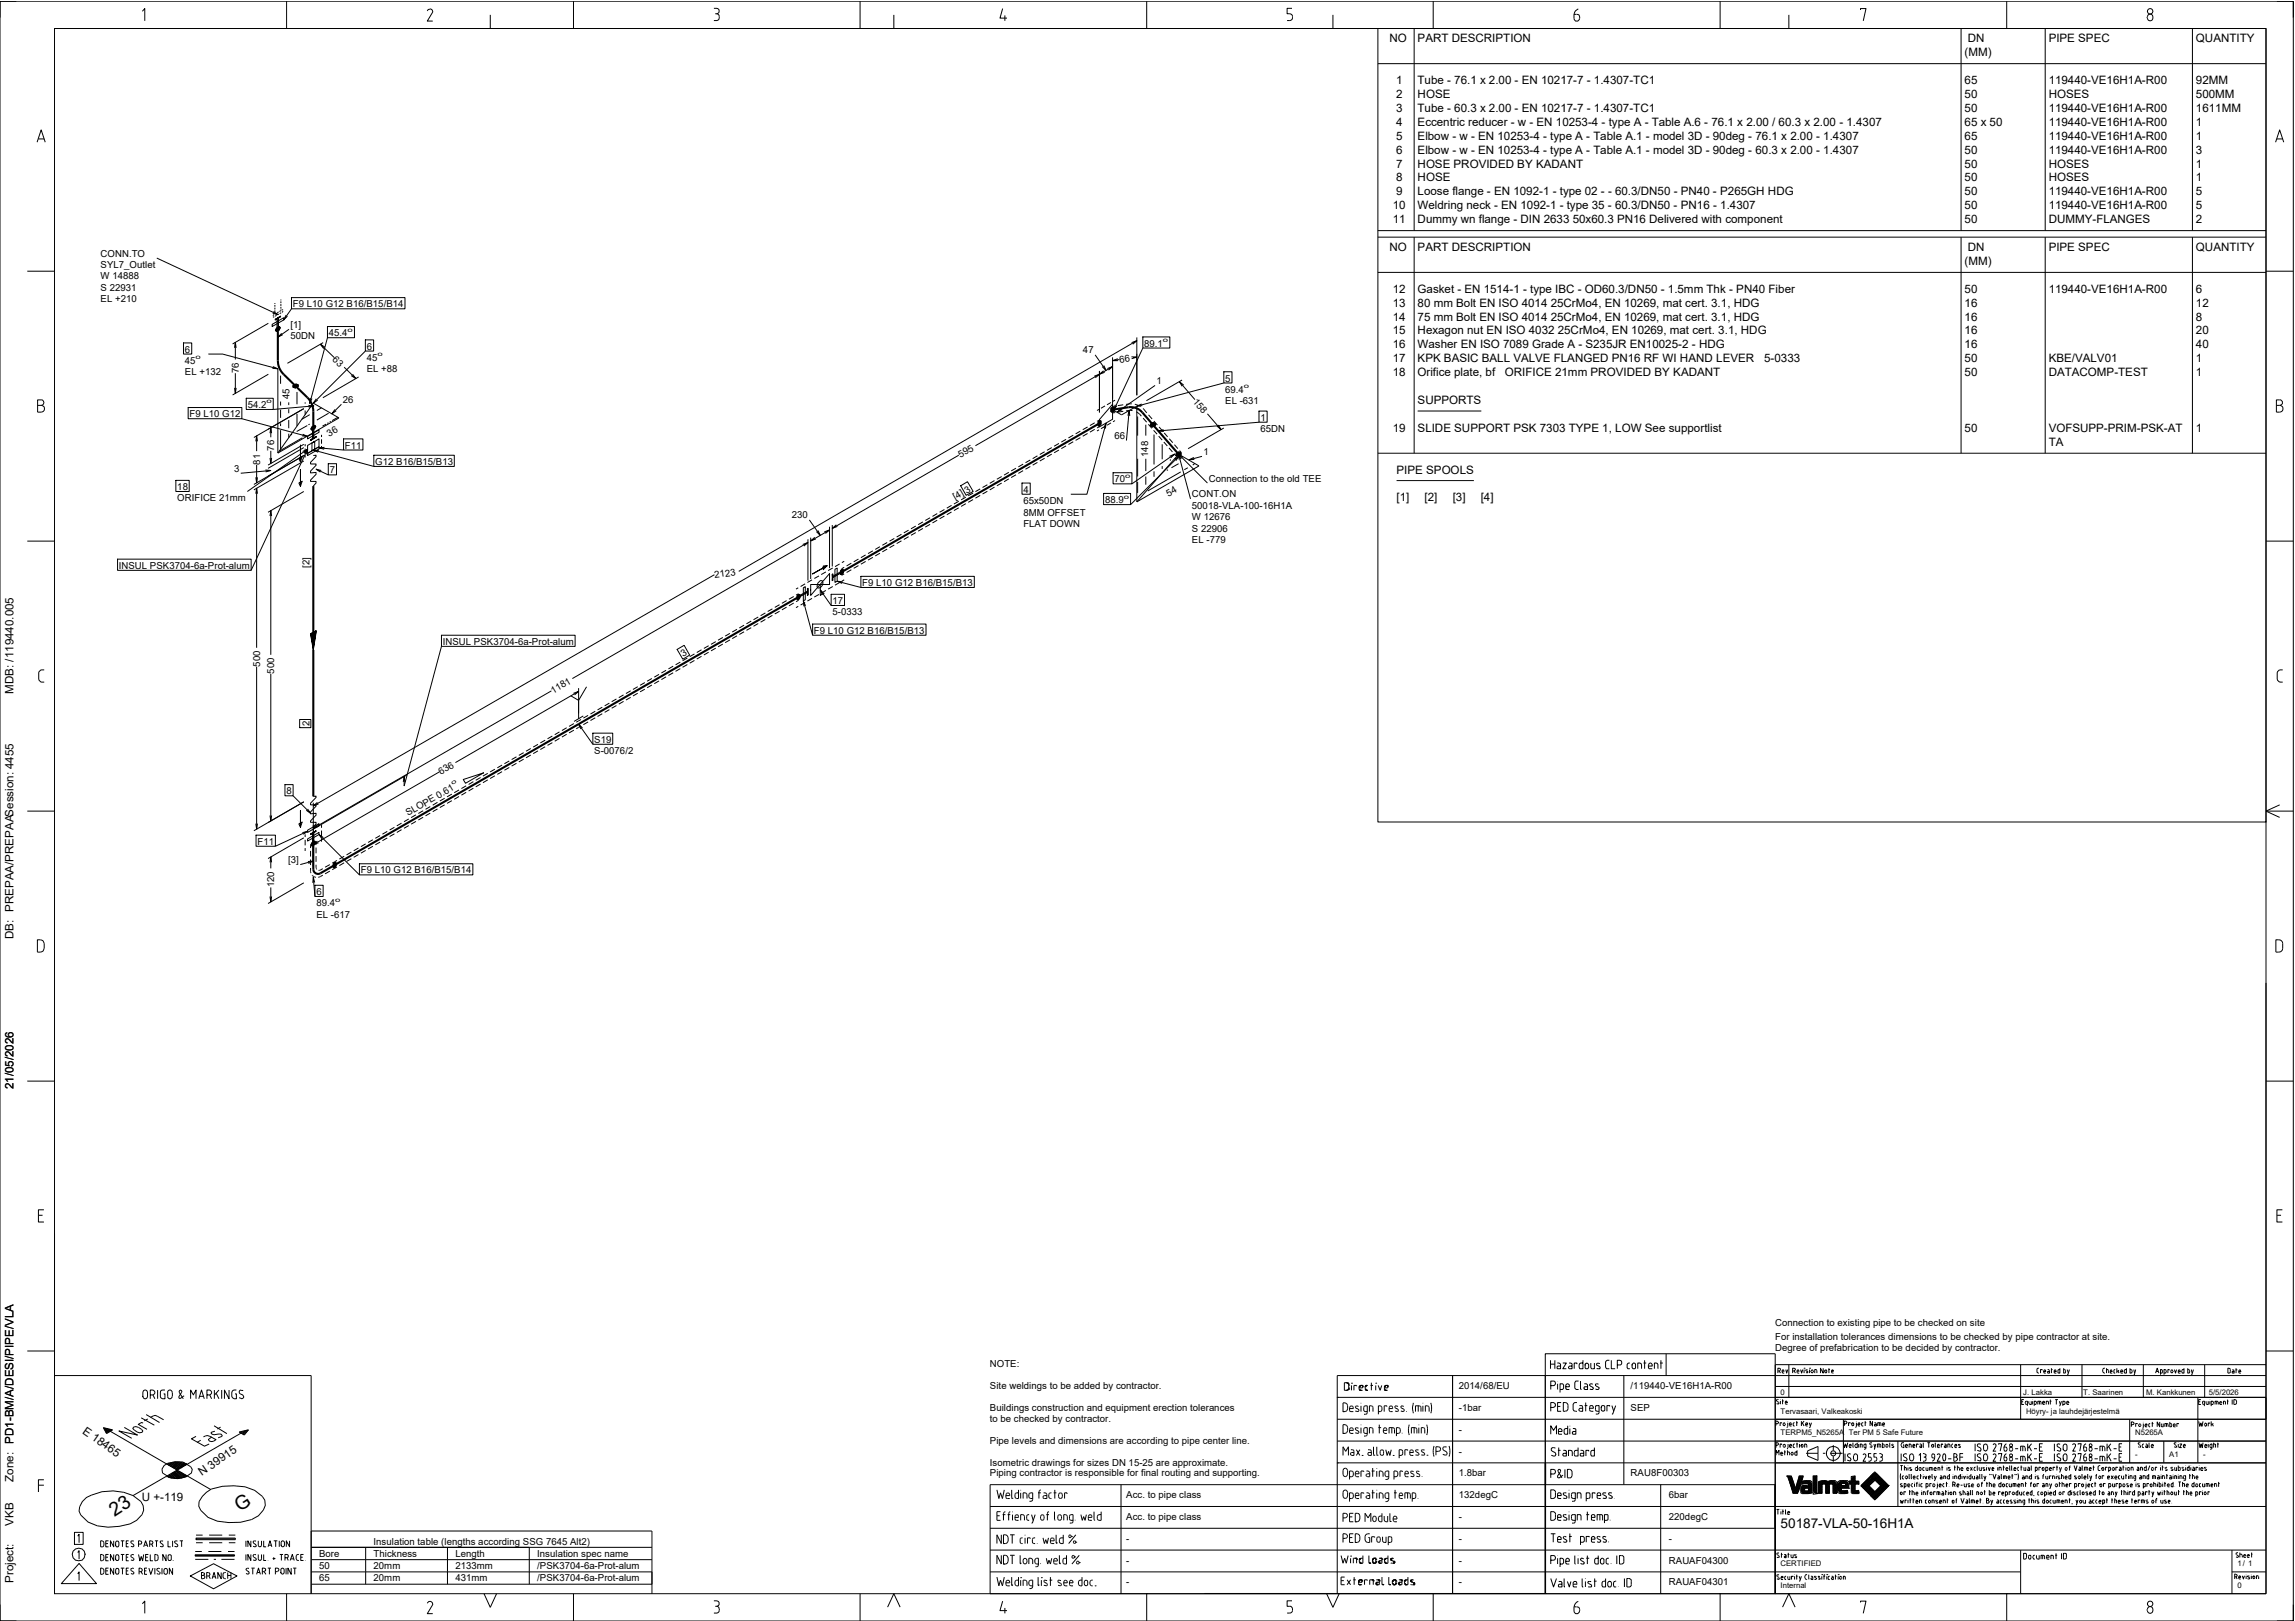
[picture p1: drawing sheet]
<svg xmlns="http://www.w3.org/2000/svg" width="841mm" height="594mm" viewBox="0 0 841 594" stroke-linecap="round" stroke-linejoin="round" font-family="sans-serif">
<defs><g id="words">
<g font-size="7.1">
<text x="42" y="556" transform="rotate(-33 42 556)">23</text>
<text x="87.9" y="554" transform="rotate(-33 87.9 554)">G</text>
</g>
<text font-size="4.9" x="652.5" y="560">50187-VLA-50-16H1A</text>
<g font-size="4.2">
<text x="509.2" y="15.5">NO</text>
<text x="519.5" y="15.5">PART DESCRIPTION</text>
<text x="721.1" y="15.5">DN</text>
<text x="750.7" y="15.5">PIPE SPEC</text>
<text x="804.7" y="15.5">QUANTITY</text>
<text x="719.9" y="20.5">(MM)</text>
<text x="511.6" y="30.8">1</text>
<text x="511.6" y="35.9">2</text>
<text x="519.5" y="30.8">Tube - 76.1 x 2.00 - EN 10217-7 - 1.4307-TC1</text>
<text x="519.5" y="35.9">HOSE</text>
<text x="719.9" y="30.8">65</text>
<text x="719.9" y="35.9">50</text>
<text x="750.7" y="30.8">119440-VE16H1A-R00</text>
<text x="750.7" y="35.9">HOSES</text>
<text x="804.7" y="30.8">92MM</text>
<text x="804.7" y="35.9">500MM</text>
<text x="511.6" y="41">3</text>
<text x="519.5" y="41">Tube - 60.3 x 2.00 - EN 10217-7 - 1.4307-TC1</text>
<text x="719.9" y="41">50</text>
<text x="750.7" y="41">119440-VE16H1A-R00</text>
<text x="804.7" y="41">1611MM</text>
<text x="511.6" y="46.1">4</text>
<text x="519.5" y="46.1">Eccentric reducer - w - EN 10253-4 - type A - Table A.6 - 76.1 x 2.00 / 60.3 x 2.00 - 1.4307</text>
<text x="719.9" y="46.1">65 x 50</text>
<text x="750.7" y="46.1">119440-VE16H1A-R00</text>
<text x="804.7" y="46.1">1</text>
<text x="511.6" y="51.2">5</text>
<text x="519.5" y="51.2">Elbow - w - EN 10253-4 - type A - Table A.1 - model 3D - 90deg - 76.1 x 2.00 - 1.4307</text>
<text x="719.9" y="51.2">65</text>
<text x="750.7" y="51.2">119440-VE16H1A-R00</text>
<text x="804.7" y="51.2">1</text>
<text x="511.6" y="56.3">6</text>
<text x="519.5" y="56.3">Elbow - w - EN 10253-4 - type A - Table A.1 - model 3D - 90deg - 60.3 x 2.00 - 1.4307</text>
<text x="719.9" y="56.3">50</text>
<text x="750.7" y="56.3">119440-VE16H1A-R00</text>
<text x="804.7" y="56.3">3</text>
<text x="511.6" y="61.4">7</text>
<text x="519.5" y="61.4">HOSE PROVIDED BY KADANT</text>
<text x="719.9" y="61.4">50</text>
<text x="750.7" y="61.4">HOSES</text>
<text x="804.7" y="61.4">1</text>
<text x="511.6" y="66.5">8</text>
<text x="511.6" y="71.6">9</text>
<text x="519.5" y="66.5">HOSE</text>
<text x="519.5" y="71.6">Loose flange - EN 1092-1 - type 02 - - 60.3/DN50 - PN40 - P265GH HDG</text>
<text x="719.9" y="66.5">50</text>
<text x="719.9" y="71.6">50</text>
<text x="750.7" y="66.5">HOSES</text>
<text x="750.7" y="71.6">119440-VE16H1A-R00</text>
<text x="804.7" y="66.5">1</text>
<text x="804.7" y="71.6">5</text>
<text x="510.4" y="76.7">10</text>
<text x="519.5" y="76.7">Weldring neck - EN 1092-1 - type 35 - 60.3/DN50 - PN16 - 1.4307</text>
<text x="719.9" y="76.7">50</text>
<text x="750.7" y="76.7">119440-VE16H1A-R00</text>
<text x="804.7" y="76.7">5</text>
<text x="510.4" y="81.8">11</text>
<text x="519.5" y="81.8">Dummy wn flange - DIN 2633</text>
<text x="576.3" y="81.8">50x60.3 PN16 Delivered with component</text>
<text x="719.9" y="81.8">50</text>
<text x="750.7" y="81.8">DUMMY-FLANGES</text>
<text x="804.7" y="81.8">2</text>
<text x="509.2" y="92">NO</text>
<text x="519.5" y="92">PART DESCRIPTION</text>
<text x="721.1" y="92">DN</text>
<text x="750.7" y="92">PIPE SPEC</text>
<text x="804.7" y="92">QUANTITY</text>
<text x="719.9" y="97">(MM)</text>
<text x="510.4" y="107.3">12</text>
<text x="519.5" y="107.3">Gasket - EN 1514-1 - type IBC - OD60.3/DN50 - 1.5mm Thk - PN40 Fiber</text>
<text x="719.9" y="107.3">50</text>
<text x="750.7" y="107.3">119440-VE16H1A-R00</text>
<text x="804.7" y="107.3">6</text>
<text x="510.4" y="112.4">13</text>
<text x="519.5" y="112.4">80 mm Bolt EN ISO 4014</text>
<text x="568.3" y="112.4">25CrMo4, EN 10269, mat cert. 3.1, HDG</text>
<text x="719.9" y="112.4">16</text>
<text x="804.7" y="112.4">12</text>
<text x="510.4" y="117.5">14</text>
<text x="519.5" y="117.5">75 mm Bolt EN ISO 4014</text>
<text x="568.3" y="117.5">25CrMo4, EN 10269, mat cert. 3.1, HDG</text>
<text x="719.9" y="117.5">16</text>
<text x="804.7" y="117.5">8</text>
<text x="510.4" y="122.6">15</text>
<text x="519.5" y="122.6">Hexagon nut EN ISO 4032</text>
<text x="570.9" y="122.6">25CrMo4, EN 10269, mat cert. 3.1, HDG</text>
<text x="719.9" y="122.6">16</text>
<text x="804.7" y="122.6">20</text>
<text x="510.4" y="127.7">16</text>
<text x="519.5" y="127.7">Washer EN ISO 7089 Grade A - S235JR EN10025-2 - HDG</text>
<text x="719.9" y="127.7">16</text>
<text x="804.7" y="127.7">40</text>
<text x="510.4" y="132.8">17</text>
<text x="510.4" y="137.9">18</text>
<text x="519.5" y="132.8">KPK BASIC BALL VALVE FLANGED PN16 RF WI HAND LEVER</text>
<text x="519.5" y="137.9">Orifice plate, bf</text>
<text x="551.4" y="137.9">ORIFICE 21mm PROVIDED BY KADANT</text>
<text x="646.4" y="132.8">5-0333</text>
<text x="719.9" y="132.8">50</text>
<text x="719.9" y="137.9">50</text>
<text x="750.7" y="132.8">KBE/VALV01</text>
<text x="750.7" y="137.9">DATACOMP-TEST</text>
<text x="804.7" y="132.8">1</text>
<text x="804.7" y="137.9">1</text>
<text x="519.5" y="148.1">SUPPORTS</text>
<text x="510.4" y="158.3">19</text>
<text x="519.5" y="158.3">SLIDE SUPPORT PSK 7303 TYPE 1, LOW See supportlist</text>
<text x="719.9" y="158.3">50</text>
<text x="750.7" y="158.3">VOFSUPP-PRIM-PSK-AT</text>
<text x="804.7" y="158.3">1</text>
<text x="750.7" y="163.3">TA</text>
<text x="511.8" y="173.6">PIPE SPOOLS</text>
<text x="511.8" y="183.7">[1]</text>
<text x="522" y="183.7">[2]</text>
<text x="532.3" y="183.7">[3]</text>
<text x="542.6" y="183.7">[4]</text>
<text x="5" y="254.2" transform="rotate(-90 5 254.2)">MDB: /119440.005</text>
<text x="5" y="344.2" transform="rotate(-90 5 344.2)">DB: PREPAA/PREPAASession: 4455</text>
<text x="5" y="399.1" transform="rotate(-90 5 399.1)">21/05/2026</text>
<text x="30" y="525" transform="rotate(35 30 525)">E 18465</text>
<text x="5" y="529" transform="rotate(-90 5 529)">PD1-BM/A/DESI/PIPE/VLA</text>
<text x="5" y="543" transform="rotate(-90 5 543)">Zone:</text>
<text x="74" y="541" transform="rotate(-35 74 541)">N 39915</text>
<text x="52" y="550">U +-119</text>
<text x="5" y="559" transform="rotate(-90 5 559)">VKB</text>
<text x="5" y="580" transform="rotate(-90 5 580)">Project:</text>
</g>
<g font-size="3.5">
<text x="36.9" y="94.1">CONN.TO</text>
<text x="36.9" y="98.2">SYL7_Outlet</text>
<text x="36.9" y="102.4">W 14888</text>
<text x="36.9" y="106.6">S 22931</text>
<text x="36.9" y="110.7">EL +210</text>
<text x="107.3" y="112.6">F9 L10 G12 B16/B15/B14</text>
<text x="106.4" y="120.1">[1]</text>
<text x="106.4" y="124.3">50DN</text>
<text x="120.5" y="123.2">45.4</text>
<text x="67.8" y="129.2">6</text>
<text x="121.6" y="132" transform="rotate(44 121.6 132)">63</text>
<text x="134.4" y="128.1">6</text>
<text x="396.9" y="129.5">47</text>
<text x="419.3" y="127">89.1</text>
<text x="67.8" y="133.4">45</text>
<text x="67.8" y="137.5">EL +132</text>
<text x="87.5" y="136.8" transform="rotate(-90 87.5 136.8)">76</text>
<text x="134.4" y="132.3">45</text>
<text x="134.4" y="136.5">EL +88</text>
<text x="410.4" y="133" transform="rotate(-8 410.4 133)">66</text>
<text x="423.8" y="140.7">1</text>
<text x="449" y="139.8">5</text>
<text x="449" y="144">69.4</text>
<text x="90.8" y="149.5">54.2</text>
<text x="106" y="146.3" transform="rotate(-90 106 146.3)">45</text>
<text x="125.6" y="147.6">26</text>
<text x="436.9" y="147.2" transform="rotate(49 436.9 147.2)">158</text>
<text x="449" y="148.1">EL -631</text>
<text x="69.4" y="152.9">F9 L10 G12</text>
<text x="461.9" y="154.2">1</text>
<text x="120.7" y="160" transform="rotate(-30 120.7 160)">36</text>
<text x="408.4" y="160.9">66</text>
<text x="461.9" y="158.4">65DN</text>
<text x="100.5" y="165.2" transform="rotate(-90 100.5 165.2)">76</text>
<text x="126.4" y="164.4">F11</text>
<text x="352" y="167.9" transform="rotate(-30 352 167.9)">595</text>
<text x="420.8" y="167.5" transform="rotate(-90 420.8 167.5)">148</text>
<text x="441" y="166.7">1</text>
<text x="85.8" y="172.9">3</text>
<text x="95.3" y="170.3" transform="rotate(-90 95.3 170.3)">81</text>
<text x="120.8" y="173.5">7</text>
<text x="137.5" y="170.4">G12 B16/B15/B13</text>
<text x="65" y="179.6">18</text>
<text x="408.4" y="176.8">70</text>
<text x="443" y="176.5">Connection to the old TEE</text>
<text x="65" y="183.7">ORIFICE 21mm</text>
<text x="350" y="183.3" transform="rotate(-30 350 183.3)">[4] 3</text>
<text x="375" y="180.6">4</text>
<text x="375" y="184.8">65x50DN</text>
<text x="404.9" y="184.4">88.9</text>
<text x="428.2" y="182" transform="rotate(-30 428.2 182)">54</text>
<text x="436.8" y="182.3">CONT.ON</text>
<text x="290.2" y="190">230</text>
<text x="375" y="188.9">8MM OFFSET</text>
<text x="436.8" y="186.5">50018-VLA-100-16H1A</text>
<text x="436.8" y="190.6">W 12676</text>
<text x="375" y="193.1">FLAT DOWN</text>
<text x="436.8" y="194.8">S 22906</text>
<text x="436.8" y="198.9">EL -779</text>
<text x="43.5" y="208.5">INSUL PSK3704-6a-Prot-alum</text>
<text x="113.4" y="208.2" transform="rotate(-90 113.4 208.2)">[2]</text>
<text x="262" y="211.8" transform="rotate(-8 262 211.8)">2123</text>
<text x="316" y="214.8">F9 L10 G12 B16/B15/B13</text>
<text x="305.1" y="221.4">17</text>
<text x="305.1" y="225.5">5-0333</text>
<text x="298.3" y="232.3">F9 L10 G12 B16/B15/B13</text>
<text x="162.3" y="236.3">INSUL PSK3704-6a-Prot-alum</text>
<text x="95.3" y="244.3" transform="rotate(-90 95.3 244.3)">500</text>
<text x="250.4" y="240.9" transform="rotate(-30 250.4 240.9)">3</text>
<text x="100.5" y="246.9" transform="rotate(-90 100.5 246.9)">500</text>
<text x="202.7" y="254.2" transform="rotate(-30 202.7 254.2)">1181</text>
<text x="113.4" y="266.1" transform="rotate(-90 113.4 266.1)">2</text>
<text x="217.7" y="272.2">S19</text>
<text x="217.7" y="276.4">S-0076/2</text>
<text x="161.5" y="284" transform="rotate(-30 161.5 284)">636</text>
<text x="104.9" y="291.1">8</text>
<text x="149.6" y="299.1" transform="rotate(-30 149.6 299.1)">SLOPE 0.61</text>
<text x="94.3" y="309.6">F11</text>
<text x="105.6" y="316.3">[3]</text>
<text x="132.2" y="320.1">F9 L10 G12 B16/B15/B14</text>
<text x="100.5" y="325.2" transform="rotate(-90 100.5 325.2)">120</text>
<text x="115.9" y="328">6</text>
<text x="115.9" y="332.1">89.4</text>
<text x="115.9" y="336.3">EL -617</text>
<text x="650.5" y="486.1">Connection to existing pipe to be checked on site</text>
<text x="650.5" y="491.1">For installation tolerances dimensions to be checked by pipe contractor at site.</text>
<text x="650.5" y="495.1">Degree of prefabrication to be decided by contractor.</text>
<text x="362.7" y="501">NOTE:</text>
<text x="362.7" y="509">Site weldings to be added by contractor.</text>
<text x="534.6" y="509">2014/68/EU</text>
<text x="597.6" y="509">/119440-VE16H1A-R00</text>
<text x="362.7" y="517">Buildings construction and equipment erection tolerances</text>
<text x="362.7" y="521">to be checked by contractor.</text>
<text x="534.6" y="517">-1bar</text>
<text x="597.6" y="517">SEP</text>
<text x="534.6" y="525">-</text>
<text x="362.7" y="529">Pipe levels and dimensions are according to pipe center line.</text>
<text x="534.6" y="533">-</text>
<text x="362.7" y="537">Isometric drawings for sizes DN 15-25 are approximate.</text>
<text x="362.7" y="541">Piping contractor is responsible for final routing and supporting.</text>
<text x="534.6" y="541">1.8bar</text>
<text x="597.6" y="541">RAU8F00303</text>
<text x="412.7" y="549">Acc. to pipe class</text>
<text x="534.6" y="549">132degC</text>
<text x="611.5" y="549">6bar</text>
<text x="412.7" y="557">Acc. to pipe class</text>
<text x="534.6" y="557">-</text>
<text x="611.5" y="557">220degC</text>
<text x="136.9" y="566">Insulation table (lengths according SSG 7645 Alt2)</text>
<text x="412.7" y="565">-</text>
<text x="534.6" y="565">-</text>
<text x="611.5" y="565">-</text>
<text x="116.9" y="570.5">Bore</text>
<text x="116.9" y="575">50</text>
<text x="136.9" y="570.5">Thickness</text>
<text x="136.9" y="575">20mm</text>
<text x="166.9" y="570.5">Length</text>
<text x="166.9" y="575">2133mm</text>
<text x="196.9" y="570.5">Insulation spec name</text>
<text x="196.9" y="575">/PSK3704-6a-Prot-alum</text>
<text x="412.7" y="573">-</text>
<text x="534.6" y="573">-</text>
<text x="611.5" y="573">RAUAF04300</text>
<text x="116.9" y="579.5">65</text>
<text x="136.9" y="579.5">20mm</text>
<text x="166.9" y="579.5">431mm</text>
<text x="196.9" y="579.5">/PSK3704-6a-Prot-alum</text>
<text x="412.7" y="581">-</text>
<text x="534.6" y="581">-</text>
<text x="611.5" y="581">RAUAF04301</text>
</g>
<g font-size="2.8">
<text x="652.5" y="511">0</text>
<text x="741.4" y="511">J. Lakka</text>
<text x="763.4" y="511">T. Saarinen</text>
<text x="786.4" y="511">M. Kankkunen</text>
<text x="809.4" y="511">5/5/2026</text>
<text x="652.5" y="518">Tervasaari, Valkeakoski</text>
<text x="742.4" y="518">Höyry- ja lauhdejärjestelmä</text>
<text x="652.5" y="526">TERPM5_N5265A</text>
<text x="677.5" y="526">Ter PM 5 Safe Future</text>
<text x="782.4" y="526">N5265A</text>
<text x="782.4" y="534">-</text>
<text x="794.9" y="534">A1</text>
<text x="807.4" y="534">-</text>
<text x="652.5" y="574">CERTIFIED</text>
<text x="819.9" y="574">1/ 1</text>
<text x="652.5" y="582">Internal</text>
<text x="819.9" y="582">0</text>
</g>
<g font-size="2.3">
<text x="127.4" y="121.6">o</text>
<text x="426.2" y="125.4">o</text>
<text x="71.7" y="131.7">o</text>
<text x="138.3" y="130.6">o</text>
<text x="455.8" y="142.3">o</text>
<text x="97.6" y="147.8">o</text>
<text x="412.3" y="175.1">o</text>
<text x="411.8" y="182.7">o</text>
<text x="165.8" y="287.8" transform="rotate(-30 165.8 287.8)">o</text>
<text x="122.8" y="330.5">o</text>
</g>
</g></defs>
<g fill="none" stroke="#000" stroke-width=".37">
<path d="M0 .4h840.4v593.6h-840.4zM6 .4h-6v6.1M20 10.4h810.4v573.6h-810.4zM52.2 4.1l.9-1v4.5M105 .4v10M157.6 3.4h-.5l-.5 .6M157.6 3.2a.95 .95 0 0 1 .8 1.5l-1.8 3h2M179.7 5.4v5M210.2 .4v10M261.6 3.1h1a1.03 1.03 0 0 1 .9 1.2 1.03 1.03 0 0 1-1.4 .7M262.6 5a.89 .89 0 0 1 .9 1M263.5 6.5a.89 .89 0 0 1-.9 1h-1"/>
<path d="M263.6 6v.5M315.2 .4v10M327.5 5.4v5M367.4 3.1l-1 3.5h2.6M368.2 5.6v2M420.2 .4v10M473.4 3.1h-1.7v1.9h1a1.28 1.28 0 0 1 1 1.3 1.28 1.28 0 0 1-1 1.2h-1M488.5 5.4v5M504.9 10.4h325.5v290.8h-325.5zM504.9 10.4h325.5M518.2 10.4v74.1M525.2 .4v10"/>
<path d="M577.8 5.3h-1v1.4a.99 .99 0 0 0 1 1 .99 .99 0 0 0 1-1M577.9 5.3a1.02 1.02 0 0 1 1 1.4M578.4 3.2a2.37 2.37 0 0 0-1.6 2.1M630.3 .4v10M655.5 5.4v5M681.8 3.7v-.6h2l-1 4.5M718.6 10.4v74.1M735.4 .4v10M749.5 10.4v74.1M786.8 6.2v.4M786.9 6.2a1.1 1.1 0 0 1 1.6-.9 1.1 1.1 0 0 1 .3 1.7 .99 .99 0 0 1-1.1 .6 .99 .99 0 0 1-.8-1M803.4 10.4v74.1"/>
<path d="M834.4 .4h6v6.1M504.9 23.3h325.5M13.6 52.1l1.5-4.5 1.5 4.5M14.1 50.9h2.1M833.9 52.1l1.5-4.5 1.5 4.5M834.4 50.9h2.1M10 99.4h10M57.5 94.6l44.3 20.7M504.9 84.5h325.5M504.9 86.9h325.5M504.9 99.8h325.5M518.2 86.9v79.2"/>
<path d="M718.6 86.9v79.2M749.5 86.9v79.2M803.4 86.9v79.2M830.4 99.4h10M98.3 118.5l-13.1 7.5M99.7 118.9l4.2-2.5v.9l-4.2 2.4zM100.2 114.2l1.6 1.1-1.9-.5M100.4 115.3l-.3 .4M100.5 116l-.4 .3v-.2M100.7 111.1v.3M100.7 111.7v.7M100.7 112.7v.7"/>
<path d="M100.7 113.7v.7M100.7 114.7v.4M101.3 114.8l-.6 .3M101.4 115.6l-.6 .3M101.5 116.6v4.1M101.8 116.4v4.2M102 116.4v4M102.1 114.3l-.6 .3M102.2 115.1l-.6 .3M102.8 115.9l-2 1.4 2-1.4-2 1.1M102.8 116.1l-2 1.2M102.9 109.8v.3"/>
<path d="M102.9 110.4v.7M102.9 111.4v.7M102.9 112.4v.7M102.9 113.4v.4M103 113.8l-.6 .3M103 114.6l-.5 .3M103.6 113.6v-.1l-.4 .2M103.6 114l-.3 .4M104.8 115.5l-.9 1.8 1.4-1.4M106.8 109.1h41.6v4.1h-41.6zM106.8 113.2l-2.9 4.1M120 119.7h9.9v4.1h-9.9z"/>
<path d="M67.2 125.7h3.1v4h-3.1zM76.3 129.7h5.2l20.3 5.4v30.9M85.9 127.5l.3-2.1 .3 2.1M86.2 125.4v6.3M86.2 136.8v7.3M98.3 137.1l-13.1 7.6M100 134.3l1.8 .8-2-.1M101.3 120.3l1-.6 .4 .4-.4 .8-1 .5-.4-.3zM102.8 137.6v3M103.2 122.2l-1.4 1.3 1.8-.9M105.9 120.7l-4.1 2.8M117.4 126.2l5.1 4.8"/>
<path d="M118.4 125.6l-13.1 7.5M119.1 127.2l-1.7-1 1.2 1.6M120 123.8l-6.5 24M126.1 134.5l4.3 4.2M129.2 137.1l1.2 1.6-1.7-1.1M131.4 138.1l-13.1 7.6M133.9 124.5h3v4.2h-3zM133.9 128.7l-19.1 19M401 137.8l1.9-.7-1.5 1.3M401.3 130l4 5.7M402.9 135.9v15.2M404.4 135.9l-1.5 1.2 1.9-.6"/>
<path d="M404.5 134l.8 1.7-1.4-1.4M405.3 135.7l-47.9 27.6M405.8 135l1.9-.7-1.5 1.3M407.7 130.9v17.4M407.7 134.3l-2.4 1.4M409.6 131.5l-1.9 .7h2M410.2 131.7l-2.5 .5M414.6 130.7l2 .2-1.9 .6M414.7 125.6l1.9-.8-1.5 1.4M416.6 123.7v21.2M416.6 130.9l-1.4 .1M416.6 124.8l-145.9 84.6"/>
<path d="M418.8 123.5h9.9v4h-9.9zM418.8 127.5l-10.6 22.7M432.2 139.9l5.7 6.5M433.2 139.3l-13.1 7.5M448.5 136.2h3v4.1h-3zM13.8 146.5h1.3a1.01 1.01 0 0 1 1 1 1.01 1.01 0 0 1-1 1 1.24 1.24 0 0 1 1.2 1.3 1.24 1.24 0 0 1-1.2 1.2h-1.3zM13.8 148.5h1.3M69 149.3h19.6v4.1h-19.6zM85.9 142.1l.3 2 .3-2M88.6 153.4l24.1 6.5M90.2 145.9h9.9v4.1h-9.9zM94 159.7v5.6"/>
<path d="M98.2 157.3l13.1-7.6-18.3 10.6M98.9 158.7l.3-2 .3 2M99.2 156.7v3.5M102.8 147.1v1.5M102.8 150.1v3M102.8 155.1v1M102.8 157.6v7M105.8 147.4v1M105.8 149.9v1.5M105.8 153.9v3M105.8 158.9v1.5M107 159.1l-.5 .3"/>
<path d="M107.3 141.3l1.1-.6 .8 .2 .1 .6-1.1 .6-.8-.2zM108.8 143.6v4.5M108.8 151.6v4.5M110.9 159.1l1.8 .8-2-.2M111.8 147.4v.5M111.8 150.4v1.5M112.6 155.9l-3.9 2.2M112.7 159.9l4.2-2.4v.9l-4.2 2.4zM113 148.5l2 .2-1.9 .5M113.5 151.9l-2.9 1.7M113.5 155.4l-.5 .2M113.7 145.8l-.2 2 .8-1.8"/>
<path d="M114.3 156.4l1-.6 .4 .4-.4 .8-1 .6-.4-.4zM114.5 156.8v4.1M114.8 147.7l9.4 5.4-22.4 12.9M114.8 147.7l-13 18.3M114.8 156.7v4.1M115 148.7l-14.9 1.3M115 156.6v4.1M115.9 146.1l-1.1 1.6 1.6-1.1M115.9 159.9l-2.1 1.2M117.8 149.4l-1.7 1M117.8 159.3v.9M119.5 155.4l-1.3 .7"/>
<path d="M120.4 151.4l-4.3 2.5M120.4 154.9l-.5 .2M121.2 154.4l-.4 .2M122.7 150l-1.1 1.6 1.6-1.1M123.8 152.9l-2.1 1.2M125.1 148.1l-3.5 3.5M393.3 159.5l-1.8 1M395.9 158l-1.7 1M398.5 156.5l-1.7 1M398.5 158.8l-1.7 1.1M401.1 154.9l-1.7 1M401.1 157.3l-1.7 1.1"/>
<path d="M402.7 150l-.7 .4M402.7 157.5l-.7 .4M402.9 154.1l.5 .1v1.2l-.5 .7-.5-.1v-1.2zM402.9 153.9l-.9 .5M402.9 156.3l-.9 .5M404.5 156.8l.8-1.8-.2 2M404.9 148.7l-1.4 .9M404.9 156.2l-1.4 .9M405.3 155l-7 26.1h-5.9M407.1 149.6l.6-.5 .6 .3v1.2l-.6 .5-.6-.3zM407.1 147.5l-1.4 .8M407.1 155l-1.4 .8"/>
<path d="M407.7 148.1v5.5l-4.8 2.8v-2.7zM408.6 146.6l-.7 .5M408.6 154.1l-.7 .5M408.7 148.8l-1 .1M408.7 151.2l-1 .1M408.7 148.3l-.5 1.9 1.1-1.6M410.8 149.6l-1.4 1.4 1.8-.9M411.6 148.3l-1.9 .3M411.6 150.7l-1.9 .3M413.3 152.3l.5-1.9 .2 2M413.8 150.4l-1 11M414.7 148l-2.1 .2"/>
<path d="M415 150.5l-2.4 .1M415.9 148.1l2.1 .9M416.4 150.9l1.8 1.6M416.6 148.8l-5.6 3.2-3.3-1.9M416.6 148.8v35.1M416.9 152.6v7M418.4 148l-1.8 .8 2-.2M418.9 149.7l.7 .8M418.9 153.2l1.3 1.5M419.6 150.5l.6 .8M419.9 155.6v4M420.8 155.5l1.3 1.4"/>
<path d="M420.9 152l1.3 1.5M421.6 155.4l1-.6 .8 .3v.7l-1 .6-.8-.3zM422.7 157.7l1.3 1.4M422.8 154.3l1.3 1.4M422.9 159.2v11M423.3 141.2l-13.9 9.8M424.6 159.8l1.3 1.5M424.7 156.5l1.3 1.4M426.4 157.4l-1.9 .5 2 .2M426.6 158.6l1.3 1.5M433.8 141.1l-1.6-1.2 1 1.6M442.5 151.6l5 5.8"/>
<path d="M446.5 155.7l1 1.7-1.5-1.3M448.5 140.3l-31.9 8.5M448.5 156.8l-13.1 7.6M461.4 150.6h2.9v4.1h-2.9zM461.4 154.7l-36.9 3.2M519.5 150.6h23.3M834.2 146.5h1.2a1.01 1.01 0 0 1 1 1 1.01 1.01 0 0 1-1 1 1.24 1.24 0 0 1 1.2 1.3 1.24 1.24 0 0 1-1.2 1.2h-1.2zM834.2 148.5h1.2M64.4 176h4.9v4.1h-4.9zM93.7 161.7l.3-2 .3 2M93.7 174.9l.3 2 .3-2M94 170.3v6.6"/>
<path d="M94 178.9v58.5M97.2 172.2l2 .2-1.9 .5M98.9 167.8l.3 2 .3-2M99.2 165.2v4.6M99.2 172.4l-11 1M110.1 163.1v6.1l-.6-1.2 1.2-.7-.6 1.9zM110.1 172.1v6.1l-.6-1.2 1.2-.7-.6 1.9zM110.8 160.4l-8.5 4.9M110.9 165.4l1.8-.8-1.4 1.4M111.3 162.8l-13.1 7.6M111.3 164l-13.1 7.6M111.3 166.9l-18.3 10.6"/>
<path d="M111.3 168.9l-18.3 10.6M111.6 166.2l1.1-1.6-.5 1.9M111.8 162.7v.9M111.8 164.4v1.6M111.8 166.8v.8M112.7 163.2l2.6-1.5v2.9l-1 .6v-2.9l2.6-1.5v2.9l-4.2 2.4zM112.7 166.1l4.2-2.4v.8l-4.2 2.4zM114.8 166.9l1-.1v.5l-2 2.1v.6h2v.5l-2 2.1v.7l2-.2v.7l-2 2.1v.5h2v.6l-1 1.1M114.8 164.9l22.2 6M115.8 171.9l4.5 2.1M115.9 160.1v-.2l-2.1 1.5v-.3l2.1-1-2.1 1.3M116.8 165.1l-2-.2 1.8 .8"/>
<path d="M116.9 164.1l9 .8M117.7 172.4l-1.9-.5 1.6 1.1M117.8 161v1.6M117.8 163.4v.8M118.9 163.9l-2 .2 1.9 .5M120.3 169.9h3v4.1h-3zM125.9 160.8h7.1v4.1h-7.1zM137 166.8h29.5v4.1h-29.5zM351.3 166.8l-46.3 26.8M352 178l2.5-1.5 2.1 3.6-2.6 1.4zM359.2 179.2l-1.8 1M361.8 177.6l-1.7 1"/>
<path d="M364.4 176.1l-1.7 1M364.4 178.5l-1.7 1M367.1 174.6l-1.8 1M367.1 177l-1.8 1M369.7 173.1l-1.8 1M369.7 175.5l-1.8 1M372.3 171.6l-1.8 1M372.3 174l-1.8 1M374.5 177h3v4.1h-3zM374.9 170.1l-1.7 1M374.9 172.5l-1.7 1M377.6 168.6l-1.8 1"/>
<path d="M377.6 170.9l-1.8 1M380.2 167l-1.8 1.1M380.2 169.4l-1.8 1.1M382.8 165.5l-1.8 1M382.8 167.9l-1.8 1M385.4 164l-1.7 1M385.4 166.4l-1.7 1M388 162.5l-1.7 1M388 164.9l-1.7 1M390.7 161l-1.8 1M390.7 163.4l-1.8 1M393.3 161.9l-1.8 1"/>
<path d="M395.9 160.4l-1.7 1M407.9 173.2h6.9v4.1h-6.9zM416.9 168.1v6.5M416.9 176.6v4M419.9 168.1v4.5M419.9 174.6v3M422.9 172.7v2M425.9 162.8v5.5M425.9 170.8v1M426.5 162l1.3 1.4M428 172.1l-.4 .3M428.4 164.1l1.2 1.5"/>
<path d="M428.5 160.8l1.2 1.4M428.6 167.2l1.8-.8-1.4 1.4M428.9 168.3v.5M430.3 166.3l.6 .7M430.4 168.3l1.6-1.1-1.1 1.6M430.4 163l1.2 1.4M430.4 166.4l-15.6 10.9M431 166.2l1-.6 .8 .3v.7l-1 .6-.8-.3zM431.9 166.4l10.6 10.6M431.9 166.4l4.4 16.4M431.9 166.4l7.5 4.3-22.8 13.2M431.9 166.4l-15.3 17.5"/>
<path d="M431.9 169.9l-2.6 1.5M432 167.2l-17.7 17.7M432.2 165.1l.7 .7M432.7 168.2l-.8-1.8 .2 2M432.7 172.9l-12.1 7M433.5 167.5l-1.6-1.1 1.1 1.6M435.3 171.4l-1.3 .7M437.5 167.6l-1.8 .9 2-.2M437.9 169.8l-.8 .6M440.5 167.2l-4.8 1.3M504.9 166.1h325.5M511.8 176.1h28.3"/>
<path d="M10 198.3h10M90.6 180.1l22.1-15.5-20.7 44.4M93.7 180.9l.3-2 .3 2M98.9 189.1l.3-2 .3 2M99.2 187.1v52.9M111.3 180.1l-13.1 7.6M294.2 199.5l1.9-.7-1.5 1.3M296.1 198.8l-86.4 49.9M296.1 197.6v15.2M296.6 190.5l4 5.7M297.1 197v15.2M298.6 196.9l-1.5 1.3 1.9-.7"/>
<path d="M299.8 194.4l.8 1.8-1.4-1.4M300.6 196.2l-3.5 2M302.1 194.9l1.9-.7-1.5 1.3M304 193v15.2M304 194.2l-3.4 2M305 192.4v15.2M306.5 192.3l-1.5 1.3 1.9-.7M325.1 198.8l-1.8 1M327.7 197.3l-1.7 1M327.7 199.7l-1.7 1M330.3 195.8l-1.7 1M330.3 198.2l-1.7 1"/>
<path d="M333 194.3l-1.8 1M333 196.7l-1.8 1M335.6 192.8l-1.8 1M335.6 195.2l-1.8 1M338.2 191.2l-1.7 1.1M338.2 193.6l-1.7 1M340.8 189.7l-1.7 1M340.8 192.1l-1.7 1M343.4 188.2l-1.7 1M343.4 190.6l-1.7 1M346.1 186.7l-1.8 1M346.1 189.1l-1.8 1"/>
<path d="M348.7 185.2l-1.7 1M348.7 187.6l-1.7 1M351.3 183.7l-1.7 1M351.3 186.1l-1.7 1M353.9 182.2l-1.7 1M353.9 184.6l-1.7 1M356.6 180.7l-1.8 1M356.6 183.1l-1.8 1M359.2 181.5l-1.8 1M361.8 180l-1.7 1M404.4 180.8h9.9v4.1h-9.9zM830.4 198.3h10"/>
<path d="M43.1 204.9h48.9v4.1h-48.9zM261.8 210.6l-147 84.7M290.9 218.6l-1.8 1M292.5 215.4l-.8 .5M292.6 217.8l.5 .1v1.2l-.5 .7-.5-.1v-1.2zM292.6 217.6l-.9 .5M292.6 220l-.9 .5M294.4 215.4l.7-.4v4.8l-.7 .4zM295 213.9l-1.6 1M295.9 215.7v2.5M296.1 215.6l-.2 2.6 .2-.1M296.1 216.5l-3.5 2"/>
<path d="M296.1 216.8l-3.5 2M296.1 217l-3.5 2M297.1 214.2v4l6.9-8v4zM297.6 212.5l-1.7 1M297.6 219.3l-1.7 .9M297.8 210.3l5.3-3-1.4 1.5v-1.4l1.4-.1zM300.1 211l-1.7 1M300.1 217.8l-1.7 1M300.6 212.8h.7a1.81 1.81 0 0 1-1.6 2.7l-.3-.6 .3-1.2zM300.6 214.2v4l1.5-.9M300.6 216.2l4 5.7M302 217.6l-1.4-1.4 .8 1.8"/>
<path d="M302.6 209.6l-1.7 .9M302.6 216.4l-1.7 .9M304.6 217.8h4.9v4.1h-4.9zM305 210.4v2.4l.2-2.5-.2 .1 .2 2.3-.2 .1M305.2 210.3v2.4M305.2 208.1l-1.7 1M305.2 214.9l-1.7 1M306 208.6l.8-.4v4.8l-.8 .4zM306.8 213l8.7 2.3M307.7 206.7l-1.7 .9M307.7 213.5l-1.7 .9M308.5 208.6l.5 .1v1.2l-.5 .7-.5-.1v-1.2z"/>
<path d="M308.5 209.6l-3.5 2M308.5 209.8l-3.5 2M308.5 209.3l-3.5 2M308.8 213.2l-2-.2 1.8 .8M309.3 207.9l-.8 .5M309.3 210.3l-.8 .5M309.4 205.7l-.9 .5M309.4 212.5l-.9 .5M312 206.4l-1.8 1M312 208.8l-1.8 1M314.6 204.9l-1.8 1M314.6 207.3l-1.8 1"/>
<path d="M315.5 211.2h41.5v4.1h-41.5zM317.2 203.3l-1.7 1M317.2 205.7l-1.7 1M319.9 201.8l-1.8 1.1M319.9 204.2l-1.8 1M322.5 200.3l-1.8 1M322.5 202.7l-1.8 1M325.1 201.2l-1.8 1M114.8 231.8l1.1-.6-1.1 7-1-5.8 2-1.2-1 6.4-.9-5.3 1.7-1-.8 5.6-.8-4.7 1.5-.8-.7 4.9-.6-4.1 1.2-.7-.6 4.2-.5-3.6 .9-.5-.4 3.5-.3-3.1 .6-.4-.3 2.9-.2-2.6 .3-.2-.1 2.2-.1-2.1 .1 6.4M161.8 232.8h49v4.1h-49zM161.8 236.9l-13.7 51.1v-3.5M248.1 238l2.6-1.5 2 3.6-2.5 1.5z"/>
<path d="M254.5 239.6l-1.8 1M257.1 238.1l-1.8 1M259.7 236.6l-1.8 1M259.7 239l-1.8 1M262.3 235.1l-1.8 1M262.3 237.5l-1.8 1M264.9 233.6l-1.8 1M264.9 236l-1.8 1M267.5 232.1l-1.8 1M267.5 234.5l-1.8 1M270.1 230.6l-1.8 1M270.1 233l-1.8 1"/>
<path d="M272.7 229.1l-1.8 1M272.7 231.5l-1.8 1M275.3 227.6l-1.8 1M275.3 230l-1.8 1M277.9 226.1l-1.8 1M277.9 228.5l-1.8 1M280.5 224.6l-1.8 1M280.5 227l-1.8 1M283.1 223.1l-1.8 1M283.1 225.5l-1.8 1M285.7 221.6l-1.8 1M285.7 224l-1.8 1"/>
<path d="M288.2 220.1l-1.7 1M288.2 222.5l-1.7 1M290.9 221l-1.8 1M292.5 222.2l-.8 .5M294.4 220.2l3.4 12.6M295 220.7l-1.6 1M295.2 222l-.8-1.8 .2 2M297.8 228.7h41.5v4.1h-41.5zM16.2 245.5l-1.3 .1-.7 1 .1 2.6 .6 .6 1.3 .2M94 244.4v59.4M99.2 247v53.8M202.1 253.2l-87.3 50.3"/>
<path d="M210.2 254.1l1.8-.7-1.5 1.3M212 252.2v11.2M212 253.4l-45.1 26M214.9 251.7l-2.9 4.9-2.9-1.6M220.7 259.1l-1.7 1M223.3 257.6l-1.7 1.1M225.9 256.1l-1.7 1M225.9 258.5l-1.7 1M228.5 257l-1.7 1M228.5 254.6l-1.7 1M231.1 255.5l-1.7 1M231.1 253.1l-1.7 1"/>
<path d="M233.7 254l-1.7 1M233.7 251.6l-1.7 1M236.3 250.1l-1.7 1M236.3 252.5l-1.7 1M238.9 251l-1.8 1M238.9 248.6l-1.8 1M241.5 247.1l-1.7 1M241.5 249.5l-1.7 1M244.1 245.6l-1.7 1M244.1 248l-1.7 1M246.7 244.1l-1.8 1M246.7 246.5l-1.8 1"/>
<path d="M249.3 242.6l-1.7 1M249.3 245l-1.7 1M251.9 241.1l-1.8 1M251.9 243.5l-1.8 1M254.5 242l-1.8 1M257.1 240.5l-1.8 1M836.5 245.5a1.46 1.46 0 0 0-2 1.1l.1 2.6a1.57 1.57 0 0 0 1.9 .8M109.8 263.7h4.1v2.9h-4.1zM186.6 278.8l-1.7 1.1M189.3 277.3l-1.8 1M189.3 279.7l-1.8 1M191.9 275.8l-1.8 1"/>
<path d="M191.9 278.2l-1.8 1M194.5 274.3l-1.7 1M194.5 276.7l-1.7 1M197.1 272.8l-1.7 1M197.1 275.2l-1.7 1M199.8 271.2l-1.8 1M199.8 273.6l-1.8 1.1M202.4 269.7l-1.8 1M202.4 272.1l-1.8 1M205 268.2l-1.7 1M205 270.6l-1.7 1M207.7 266.7l-1.8 1"/>
<path d="M207.7 269.1l-1.8 1M210.3 265.1l-1.8 1.1M210.3 267.6l-1.8 1M212 265.3l5.2 7.4M212.9 263.7l-1.7 1M212.9 266l-1.7 1.1M213.4 266.8l-1.4-1.5 .8 1.8M213.7 262.3l-3.4 2.1M215.5 264.6l-1.7 1M215.5 262.2l-1.7 .9M217.2 268.7h7.3v4h-7.3zM218.1 263l-1.7 1"/>
<path d="M218.1 260.6l-1.7 1M220.7 261.5l-1.7 1M223.3 260l-1.7 1M10 297.2h10M98.9 298.8l.3 2 .3-2M104.4 287.5h3v4.1h-3zM107.4 291.6l6.4 6.4M110.1 297v6.1l-.6-1.2 1.2-.7-.6 1.9zM111.3 293.8l-18.3 10.6M112.7 296.4l1.1 1.6-1.6-1.1M114.8 291.8l1-.1v.5l-2 2.1v.6h2v.5l-2 2.1v.7l2-.2v.7l-2 2.1v.5h2v.6l-1 1.1M114.8 294.1v23.4"/>
<path d="M116.3 294l-1.5 1.3 1.9-.7M147.8 286.5l.3-2 .3 2M149.2 283.9l-32.7 18.9M152.4 298.6l-1.7 1M155.1 297.1l-1.8 1M155.1 299.5l-1.8 1M157.7 295.6l-1.8 1M157.7 298l-1.8 1M160.3 294l-1.7 1M160.3 296.4l-1.7 1M160.9 282.9l-46.1 26.6M162.9 292.5l-1.7 1"/>
<path d="M162.9 294.9l-1.7 1M165.6 291l-1.8 1M165.6 293.4l-1.8 1M168.2 289.5l-1.8 1M168.2 291.9l-1.8 1M169.8 285.6l7.4-2.4-6.6 3.8zM170.8 288l-1.7 1M170.8 290.3l-1.7 1.1M173.5 286.4l-1.8 1.1M173.5 288.8l-1.8 1.1M176.1 284.9l-1.8 1M176.1 287.3l-1.8 1"/>
<path d="M178.7 283.4l-1.7 1M178.7 285.8l-1.7 1M181.3 281.9l-1.7 1M181.3 284.3l-1.7 1M184 280.3l-1.8 1.1M184 282.8l-1.8 1M186.6 281.2l-1.7 1M830.4 297.2h10M830.4 297.2l5 2.3M835.4 294.9l-5 2.3M93.7 301.8l.3 2 .3-2M93.8 306h7.1v4.1h-7.1z"/>
<path d="M98.9 316l.3-2 .3 2M99.2 314v4.2M110.8 305.1l1.9-.5-1.6 1.1M111.3 307l-13.1 7.6M111.8 305.7v1M111.8 307.7v2.1M111.8 310.8v1M112.7 304.2l4.2-2.4v.8l-4.2 2.4zM112.7 307.4l4.2-2.4v.8l-4.2 2.4zM112.7 304.6l-11.8 5.5M112.8 315.7l2-.2-1.8 .9M113.8 309.7v1.1"/>
<path d="M113.8 311.8v2.1M113.8 314.9v2.1M113.8 318.1l.1 1.8M114.3 308.8l1-.6 .4 .4-.4 .8-1 .6-.4-.4zM114.5 305.1v4.1M114.8 315.5l-4.8 1.3M115 304.9v4.1M115.8 304.4l-2 1.4 2-1.4-2 1.2M115.8 304.6l-2 1.2M115.8 308.5v1.1M115.8 310.6v2.1M115.8 313.7v2.1"/>
<path d="M115.8 316.9l.3 1.7M116.3 308.2l-1.5 1.3 1.9-.7M116.3 302.2l-1.5 1.3 1.9-.7M116.9 305.8l14.8 14.8M117.8 302.3v1M117.8 304.3v2.1M117.8 307.4v1M118.3 318.3l-1.6 .6M118.5 306.9l-1.6-1.1 1.1 1.6M120.9 316.8l-1.8 1M120.9 319.2l-1.8 1M122.6 316l.5 .1v1.2l-.5 .7-.5-.1v-1.2z"/>
<path d="M123.5 315.3l-1.8 1M123.5 317.7l-1.8 1M126.1 313.8l-1.8 1M126.1 316.2l-1.8 1M128.8 312.3l-1.8 1M128.8 314.7l-1.8 1M131.4 313.1l-1.8 1.1M131.4 310.7l-1.8 1.1M131.7 316.5h41.6v4.1h-41.6zM134 311.6l-1.7 1M134 309.2l-1.7 1M136.6 307.7l-1.7 1"/>
<path d="M136.6 310.1l-1.7 1M139.3 308.6l-1.8 1M139.3 306.2l-1.8 1M141.9 304.7l-1.8 1M141.9 307.1l-1.8 1M144.5 303.1l-1.7 1.1M144.5 305.5l-1.7 1M147.2 301.6l-1.8 1M147.2 304l-1.8 1M149.8 300.1l-1.8 1M149.8 302.5l-1.8 1M152.4 301l-1.7 1"/>
<path d="M98.9 328.5l.3 2 .3-2M99.2 325.2v5.3M111.3 323.5l-13.1 7.6M114.3 320.7l1.5 .8M114.8 321.5l.6 7M115.3 323.4l-.5-1.9-.2 2M115.4 324.4h3v4.1h-3zM116.6 321.5h.1M118.3 320.7l-1.6 .8M13.7 344.4h1.1a1.4 1.4 0 0 1 1.4 1.3v1.8a1.39 1.39 0 0 1-1.4 1.4h-1.1zM834 344.4a1.91 1.91 0 0 1 2.4 .8 3.2 3.2 0 0 1-.7 3.6l-1.7 .1zM830.4 360.2v139.9"/>
<path d="M10 396.2h10M830.4 396.2h10M14.1 445.3h1.5M16.1 443.3h-2v4.5h2M20 452.1v50M834.4 445.3h1.5M836.4 443.3h-2v4.5h2M10 495.1h10M568.2 498.5v3.1M568.2 499.9h1.6M569.8 498.5v3.1M570.7 499.5l.9 .1 .3 .4v1.6h-.8a.49 .49 0 0 1-.5-.5 .49 .49 0 0 1 .5-.5h.8"/>
<path d="M572.7 499.5h1.3l-1.3 2.1h1.3M575 499.5l.9 .1 .2 .3v1.7h-.9a.49 .49 0 0 1-.4-.6 .49 .49 0 0 1 .5-.4h.8M577.9 499.9v-.4h-1v2.1M580.1 498.5v3.1h-1.1l-.3-.6 .1-1.1 .5-.4h.8M581.2 499.6h.6l.4 .5v1l-.4 .5a.61 .61 0 0 1-.7-.1 .61 .61 0 0 1-.2-.6v-1zM583 499.5v1.7l.3 .4h1v-2.1M586.3 499.7a.71 .71 0 0 0-1.2 .3l.1 .3 1.2 .7a.56 .56 0 0 1-.3 .6 .56 .56 0 0 1-.6 0l-.4-.1M589.8 498.5h-.8l-.6 .6 .1 2.1 .3 .4h1M590.5 498.5v3.1h1.4M597.3 499.5l-.8 .1-.3 .4v1.2l.3 .4h.8M598.3 499.8a.59 .59 0 0 1 .7-.3 .59 .59 0 0 1 .3 .7v.7a.64 .64 0 0 1-.6 .7 .64 .64 0 0 1-.6-.7zM602.3 499.5h1"/>
<path d="M602.7 498.5v3.1M608.3 499.5h1M608.6 498.5v3.1M610.5 496.1v8M830.4 495.1h10M20 504.1h94v79.9M51.8 519.6l4.8 2.6M52.6 509.6a.86 .86 0 0 1 1-.2 .86 .86 0 0 1 .5 .9v1.4a.86 .86 0 0 1-.9 .9 .86 .86 0 0 1-.9-.9v-1.4zM53.6 518.4l4.9 2.9M54.2 520l-1.3 .7M55.1 511.2h.8a.9 .9 0 0 0 .9-.9 .9 .9 0 0 0-.9-.9h-.8v3.2M55.1 519.4l1.8-.7 3.1 1.6"/>
<path d="M56 511.2l.8 1.4M57.8 509.4v3.2M60.4 509.4l-1.3 .1a2.45 2.45 0 0 0 0 2.9l1.3 .2v-1.8h-.4M63.1 510.3a.81 .81 0 0 0-.8-1 .81 .81 0 0 0-.8 1v1.4a.81 .81 0 0 0 .8 .9 .81 .81 0 0 0 .8-.9M63.2 510.3v1.4M65.6 510.2l1.6 2.4M65.7 510.2l.2-.7 .7 .2v.5l-1 1.6v.6h.6l1.3-.9M69.9 512.6v-3.2l1 1.8 .9-1.8v3.2M72.8 512.6l1-3.2 1.1 3.2M73.1 511.7h1.5M75.8 511.2l1.3-.1a.9 .9 0 0 0 .5-1 .9 .9 0 0 0-.8-.7h-1v3.2M76.8 511.2l.7 1.4"/>
<path d="M78.5 509.4v3.2M79.2 510.6l1 2M80.2 509.4l-1.7 1.9M81.2 509.4v3.2M83.9 509.4v3.2l-1.7-3.2v3.2M86.6 509.4l-1.2 .1-.3 .3-.2 1.9a1.38 1.38 0 0 0 1.7 .9v-1.8h-.5M88.3 509.4a.76 .76 0 0 0-.6 .6 .76 .76 0 0 0 .3 .8l.9 .4 .4 .7-.7 .7-1-.4M88.3 509.5l.8 .1M490 512.1h.1M490 512.1h340.4M492.1 517.3h.1M492.1 514.1l1.4 .3 .3 .7v1.2l-.3 .7-.6 .3h-.8z"/>
<path d="M493.3 509.5h.1M493.3 506.7h.1M493.3 506.7h-.7v2.8h.7M493.3 506.7l.3 .1M493.6 506.8h.1M493.6 506.8l.2 .1M493.7 509.4h.1M493.7 509.4l-.4 .1M493.8 506.9h.1M493.8 506.9l.3 .3M494 509.2h.1M494 509.2l-.3 .2"/>
<path d="M494.1 508.9h.1M494.1 507.2h.1M494.1 508.9l-.1 .3M494.1 507.2l.1 .4M494.2 508.7h.1M494.2 507.6h.1M494.2 508.7l-.1 .2M494.2 507.6v1.1M494.5 516.2h1.4l-.2-.8-.5-.2-.5 .2-.2 1.4 .1 .4 1.3 .1M495.2 506.9h.1M495.2 507.7v1.8M497.1 508v-.3h-1v1.8"/>
<path d="M497.8 515.4l-.7-.2-.5 .5 1.1 .6 .2 .8-.3 .2-1-.2M498 508.3h.1M498 508.3l.1 1M498.1 509.3h.1M498.1 508.1h.1M498.1 509.3l.2 .2M498.1 508.1l-.1 .2M498.3 509.5h.1M498.3 507.8h.1M498.3 509.5h1M498.3 507.8l-.2 .3M498.5 509.5h.1"/>
<path d="M498.5 507.7h.1M498.5 507.7h.4M498.5 507.7l-.2 .1M498.7 507.7h.1M498.7 514.1v.2M498.7 515.2v2.1M498.9 507.7h.1M498.9 507.7l.3 .2M499.2 507.9h.1M499.2 507.9l.1 .3M499.3 508.2h.1M499.3 508.2v.4h-1.3"/>
<path d="M500.2 508.2h.1M500.2 508.2l.1 .9M500.3 509.3h.1M500.3 509.1h.1M500.3 508h.1M500.3 509.3l.3 .2M500.3 509.1v.2M500.3 508l-.1 .2M500.5 507.7h.1M500.5 507.7h.7M500.5 507.7l-.2 .3M500.6 509.5h.1"/>
<path d="M500.6 509.5h.6M500.8 509.5h.1M501 517.3l-1.2-.2-.1-1.4 .5-.5h.8v2.5l-.2 .5h-1M501.8 517.3v-2.1l1.2 .2 .1 1.9M502.2 507.7h.9M502.5 506.7v2.8M504.1 506.9h.1M504.1 507.7v1.8M505 507.7l.7 1.8 .6-1.8M505.1 517.3h.7l.6-.6v-1l-.6-.5h-.7v3M507.3 509.3h.1M507.3 508.3h.1"/>
<path d="M507.3 508.1h.1M507.3 509.3l.2 .2M507.3 508.1v1.2M507.5 509.5h.1M507.5 507.8h.1M507.5 509.5h1M507.5 507.8l-.2 .3M507.7 509.5h.1M507.7 507.7h.1M507.7 507.7h.5M507.7 507.7l-.2 .1M508 507.7h.1"/>
<path d="M508.2 507.7h.1M508.2 515.4v-.2h-1v2.1M508.2 507.7l.2 .2M508.4 507.9h.1M508.4 507.9l.1 .3M508.5 508.2h.1M508.5 508.2v.4h-1.2M509 516.2h1.3l-.1-.8-.5-.2-.5 .2-.2 1.4 .2 .4 1.1 .1M512.3 515.4l-.7-.2-.4 .1-.1 .4 1.1 .6 .2 .8-.3 .2-.9-.2M514.4 515.4l-.7-.2-.4 .5 1.1 .6 .1 .8-.3 .2-.9-.2M515.4 517.1v.2M517.9 514.1l-.3 1.5 .3 2.3"/>
<path d="M518.7 517.3v-2.1l1.9 .2 .1 1.9M519.7 515.2v2.1M521.4 514.1v.2M521.4 515.2v2.1M522.3 517.3v-2.1l1.2 .2 .2 1.9M524.3 514.1l.3 1.5-.3 2.3M532.3 504.1v79.9M566.3 504.1v79.9v-87.9h84.2v87.9h-287.7v-40h287.7M568.3 507.8h.9a.84 .84 0 0 0 .8-.9 .84 .84 0 0 0-.8-.8h-.9v3.1M568.3 515.7h.9a.9 .9 0 0 0 .8-.8 .9 .9 0 0 0-.8-.9h-.9v3.2M570.8 506.1v.1M570.8 507.1v2.1"/>
<path d="M570.8 515.4h1M571.7 509.2h.9l.4-.5v-1.1l-.4-.5h-.9v3.2M572.1 514h-1.3v3.2h1.3M573.6 517.1a.86 .86 0 0 0 1-.9v-1.2a1.02 1.02 0 0 0-1-1h-.7v3.2h.7M573.8 508.2h1.3a.72 .72 0 0 0-.3-1 .72 .72 0 0 0-.9 .2v1.7l1.2 .1M577.3 517.2h.6M577.9 514h-.8l-.6 .6v1.9l.4 .6h.4M578.5 506.1h-1l-.4 .6 .1 2.1 .5 .4h.8M578.8 515.1h.9l.3 .6v1.5h-.9M579.2 506.1v2.9l.4 .2M580 516h-1a.51 .51 0 0 0-.4 .6 .51 .51 0 0 0 .5 .5M580.6 507.1h.7l.5 .5v1.6l-1.1-.1a.51 .51 0 0 1-.2-.5 .51 .51 0 0 1 .4-.4h.9"/>
<path d="M580.7 515.1h1M581.1 514v3.2M582.5 515.7v.9M582.6 516.6l.1 .4 .4 .1M582.6 515.7a.69 .69 0 0 1 .8-.6 .69 .69 0 0 1 .5 .9h-1.4M583.1 517.2h.8M583.7 507.3a.69 .69 0 0 0-.7-.3 .69 .69 0 0 0-.5 .6l1.3 .8a.67 .67 0 0 1-.3 .8 .67 .67 0 0 1-.9-.2M585.8 507.3a.6 .6 0 0 0-.7-.3 .6 .6 0 0 0-.4 .7l1.2 .7a.67 .67 0 0 1-.4 .8 .67 .67 0 0 1-.8-.2M586 517.2l-1.2-.2v-1.8l1.2-.1v2.7l-.4 .4h-.8M586.9 515.3l.4-.2a.58 .58 0 0 1 .6 .1 .58 .58 0 0 1 .2 .5v.8a.65 .65 0 0 1-.7 .7 .65 .65 0 0 1-.6-.7zM589.9 515.4v-.3h-1v2.1M590.7 515.1l.7 2.1"/>
<path d="M592.1 515.1l-1.1 3.1h-.3M592.7 500.2h.7a.86 .86 0 0 0 .9-.9 .86 .86 0 0 0-.9-.8h-.7v3.1M595.1 504.1v39.9M600.2 501.6v-2.1l1.2 .2 .1 1.9M604 500.2v.9l.3 .5h1.2M604.2 500.2v-.1a.65 .65 0 0 1 .7-.6 .65 .65 0 0 1 .6 .7v.4h-1.5M606.2 501.6v-2.1l1.1 .1 .3 .4v1.6M650.5 500.1h179.9v12M650.5 512.1v16M650.5 508.1h179.9M651.2 513.6l.5 .2M651.3 512.9l-.3 .2 .2 .4"/>
<path d="M651.3 512.8l.4 .1M651.5 502.4h.5l.4 .8M651.7 513.9l.2 .4-.2 .2-.7-.1M652 502.3l.3-.1v-.7l-.8-.1v1.8M652.4 512.8v.1M652.4 513.4v1.2M653 513.4h.6M653.1 502.8l.2 .3M653.2 512.8v1.8M653.3 503.2h.5M653.7 502.4l-.3-.4-.3 .1-.1 .7M653.8 502.4l-.8 .1"/>
<path d="M654.3 514.3v.2l.7 .1M654.4 501.9l.3 1.3 .4-1.3M654.9 513.8l-.4-.4-.3 .9M655 513.8v.2h-.8M655.5 500.1v12M656.9 502.4h.5M657.4 502.3l.5-.6-1-.3v1.8M657.5 502.4l.4 .8M658.7 503.2h.6M659.2 502.4l-.3-.4a.66 .66 0 0 0-.2 1.1M659.3 502.4l-.8 .1M659.8 501.9l.4 1.3 .4-1.3"/>
<path d="M661.1 501.4h.1M661.1 501.9v1.3M661.8 503l.5 .1M662.4 502.1l-.4-.2-.3 .3 .8 .6-.3 .3M663.1 501.4h.1M663.1 501.9v1.3M663.6 502.4v.4M663.7 502.4l.4-.4 .3 .4M663.7 502.8l.4 .3 .3-.3M664.5 502.4v.4M665.7 502.3l-.2-.4h-.5v1.3M665.8 502.3v.9"/>
<path d="M668.1 501.4v1.8l-1-1.8v1.8M668.8 502.1l.3-.1 .3 .4-.3 .7-.4-.3zM670 501.9h.6M670.2 501.4v1.8M671.2 502.5l.7-.1-.4-.4-.2 .1-.1 .7 .3 .3M671.5 503.2h.4M740.5 500.1v20M740.8 513.7h.6M741.7 512.9h-.9v1.8h.9M742.1 513.8v.5M742.3 513.8l.6-.3v1.7M742.3 514.3l.3 .4h.3"/>
<path d="M743.5 513.5v.8M744.4 513.5v1.2h-.5l-.3-.4M744.8 512.9h.1M744.8 513.5v1.2M746.1 513.8l-.7-.3v1.7M746.1 514.3l-.3 .4h-.4M746.3 513.8v.5M746.9 503.2h.3M747.2 501.4l-.6 .1-.2 .3v.9l.5 .4M747.3 513.5v1.2M747.9 513.8l-.3-.3h-.9v1.2M747.9 513.8v.9"/>
<path d="M748.3 502.2v-.3h-.6v1.3M748.5 514.1h.7l-.1-.5h-.5l-.1 .8 .7 .3M748.9 502.6h.8l-.2-.5h-.4l-.2 .8 .8 .3M749.8 514.7v-1.2l.7 .1 .2 1.1M750.4 501.9l.6 .4M751 502.3v.9l-.6-.1v-.5h.6M751.1 513.5h.6M751.3 512.9v1.8M751.6 501.9h.6M751.7 501.4v1.8M753.1 512.9h1M753.4 502.4l-.3-.4-.3 .1-.1 .8 .8 .3"/>
<path d="M753.5 502.4v.2h-.8M753.5 512.9v1.8M754.7 513.5l.3 1.2M754.8 501.4v1.8l-.7-.1v-1l.7-.2M755.4 513.5l-.7 1.7M755.9 514.7h.5l.3-.4-.3-.8h-.5v1.7M756.2 501.4v1.8h.4l.3-.9-.3-.4h-.4M757.3 514.1h.8l-.2-.5h-.4l-.2 .8 .8 .3M757.5 501.9l.4 1.3M758.3 501.9l-.5 1.9h-.3M762.9 500.1v12M770.5 501.8v.9"/>
<path d="M770.6 502.7l.4 .4M771 503.2h.3M771.3 501.4l-.6 .1-.1 .3M771.9 501.9h.4l.3 .4M771.9 501.4v1.8M772.7 502.3v.9M773.9 502.4l-.1-.3h-.4l-.1 1 .7 .1M774 502.4v.2h-.7M775.1 501.9l-.5 .2v1l.5 .1M775.7 501.4v1.8M776.1 502.4l.4 .8M776.5 502.2l-.8 .4"/>
<path d="M777 502.4v.5M777.1 502.9l.2 .3h.6M777.1 502.4l.3-.4 .5 .6h-.9M779.2 501.4v1.8l-.7-.1v-1l.7-.2M780.5 501.4v1.8l.7-.1v-.3M780.5 501.9h.4l.3 .4M781.3 502.3v.5M781.9 501.9l.3 1.3M782.6 501.9l-.5 1.9h-.2M785.4 500.1v12M789.9 503.2l.6-1.8 .6 1.8M790.1 502.6h.8"/>
<path d="M791.7 503.2l.6-.1 .1-.8-.3-.4h-.4v1.9M793.7 502.3l-.3-.4h-.4v1.9M793.7 502.8v.3l-.7 .1M793.8 502.3v.5M794.9 502.2v-.3h-.5v1.3M796.2 502.4l-.3-.4-.4 .4 .1 .6 .3 .1 .3-.3M796.3 502.4v.4M796.8 501.9l.4 1.3 .4-1.3M798.9 502.4l-.3-.4-.3 .1-.1 .8 .2 .3h.6M799 502.4v.2h-.8M799.5 502.3v.5M800.3 501.4v1.8l-.7-.1v-.3"/>
<path d="M800.3 501.9h-.5l-.2 .4M801.7 501.4v1.8h.4l.3-.9-.3-.4h-.4M803 501.9l.3 1.3M803.8 501.9l-.8 1.9M805.4 512.1v24M805.7 513.7h.6M806.5 512.9h-.8v1.8h.8M807.8 514.7h-.4l-.3-.4 .3-.8h.4v1.8M807.9 500.1v12M808.4 513.5v.8M809.2 513.5v1.2h-.4l-.3-.4M809.8 512.9h.1"/>
<path d="M809.8 513.5v1.2M811 513.8l-.2-.3h-.5v1.8M811 514.3l-.2 .4h-.5M811.1 513.8v.5M812.3 513.5v1.2M812.8 513.8l-.3-.3h-.8v1.2M812.9 513.8v.9M814.1 513.9l-.5-.2-.2 .7 .8 .3M814.2 513.9v.2h-.8M814.8 514.7v-1.2l.6 .1 .1 1.1M816.1 513.5h.5M816.3 512.9v1.8"/>
<path d="M816.4 501.4l.8 .2 .1 1.3-.2 .2-.7 .1zM818 502l.6 .1 .1 1.1-.7-.1v-.5h.7M818 512.9v1.8M818.6 512.9l1 .5-.1 1-.5 .3h-.4zM819.3 502h.6M819.4 501.4v1.8M821.1 502.4l-.1-.3h-.4l-.2 .8 .8 .3M821.2 502.4v.2h-.8M830.4 512.1v8h-179.9M830.4 512.1v71.9h-179.9v-47.9M830.4 504.1h-340.4v79.9M37.9 523.1l3.4 .9-2.2 1.3z"/>
<path d="M38.2 523.1l-.1 .3M38.4 523.4l-.3 .3M38.7 523.4l-.5 .4M38.9 523.4l-.5 .6M39.1 523.5l-.7 .6M39.4 523.5l-.9 .9M39.5 523.5l-.8 .9M39.8 523.7l-1.1 1M39.9 523.7l-1.1 1.2M40.2 523.7l-1.3 1.3M40.4 524.4l36.8 21.4M40.5 523.8l-1.6 1.4"/>
<path d="M40.6 523.8l-1.2 1.2M40.9 523.8l-.8 .9M41.1 524l-.5 .4M45.6 523.1l4.8 2.8-6.8-1.5 4.7 2.7M49 523a3.1 3.1 0 0 1 3.3 1.4l-.3 .5a3.2 3.2 0 0 1-3.3-1.4zM52.5 521.5l-.6-.2-1.2 .6 3.2 1.9M60.1 537l1.2-.8 3-.6 2.8 .2 2.8 1.6 .6 1-.3 1.3a7.7 7.7 0 0 1-10.6 0l-.2-1.4zM61.3 536.4h-.3M61.8 536.2l-.5 .5M62.1 536.1l-.8 .6M62.5 535.9l-.9 1M62.8 539.8l2.2 2"/>
<path d="M62.9 535.9l-1.1 1M63.1 539.8l2.1 2M63.2 535.8l-1.3 1.2M63.2 539.7l2.2 2.1M63.4 539.5l2.2 2.3M63.5 539.4l2.4 2.3M63.7 535.8l-1.6 1.3M63.8 539.3l2.4 2.4M64 535.6l-1.6 1.8M64 539.3l2.5 2.4M64.1 539.2l2.7 2.5M64.3 535.6l-1.8 1.8"/>
<path d="M64.4 539l2.5 2.5M64.4 535.6l-1.8 1.8M64.4 538.9l2.8 2.6M64.7 538.9l2.8 2.5M64.7 535.6l-1.8 2.1M65 538.9l2.5 2.5M65 535.6l-1.9 2.1M65.3 535.6l-2.1 2.1M65.6 535.6l-2.2 2.4M65.6 539.2l2.2 2M65.9 535.6l-2.2 2.4M66.2 535.8l-2.4 2.3"/>
<path d="M66.3 539.5l1.8 1.7M66.5 535.8l-2.5 2.3M66.8 535.8l-2.5 2.5M66.9 535.8l-2.5 2.6M67.2 535.9l-2.8 2.7M67.5 535.9l-2.8 2.7M67.5 536.1l-2.5 2.5M67.8 536.1l-2.2 2.2M68.1 536.2l-1.8 1.8M68.4 536.2l-1.3 1.2M68.4 536.4l-.6 .6M68.5 536.4l-.1 .3"/>
<path d="M71.8 526.3l-1.6 .9 4.7 2.7 1.7-.8M73.5 527.8l-1.3 .8M74.6 526.5l1.4-.5 3.1 1.5-.8 .6h-1.5l-.5-.6 1.4-1M78.4 522.5l4.7 2.8M78.7 524.4l-1.3 .5v.3l1 .6 2.7-.2 .3 .4-.1 .3-1.4 .6M80.8 523l-1.2 .7M87.6 524.7l3.4-.7-1.5 1.9zM87.8 524.7v.2M88.3 525.2l-39.5 22.8M88.3 524.7l-.2 .3M88.9 524.4l-.7 .8M89.5 524.4l-1 .9"/>
<path d="M89.9 524.1l-1.1 1.4M90.5 524.1l-1.6 1.5M91 524l-1.8 1.8M490 536.1h.1M490 520.1h340.4M490 528.1h340.4M490 536.1h340.4M492.1 525.3h.1M492.1 522.1l1.4 .3 .3 .7v1.2l-.3 .7-.6 .3h-.8zM492.1 533.3v-3.1l1 1.6 1-1.6v3.1M492.3 538.3l.7-.3 .8 .9v1.3l-.8 .9-.7-.3-.2-.6zM494.5 524.1h1.4l-.2-.7-.5-.3-.5 .3-.2 1.3 .5 .6h.9"/>
<path d="M495 531.2l1 .2 .1 1.9-1.1-.2-.2-.4 .2-.3 1.1-.2M497 531.2l1.3 2.1M497.8 523.4l-.7-.3-.4 .2-.1 .4 1.1 .7 .2 .6-.3 .3-1-.3M498.3 531.2l-1.3 2.1M498.7 522.1v.1M498.7 523.1v2.2M499.1 533.3h.1M499.7 539.3v-.3h-1v2.1M500.7 539l1 .2 .2 1.9-1.2-.2-.2-.3 .2-.4 1.2-.2M501 525.3l-1.2-.3-.1-1.2 .5-.7h.8v2.5l-.6 .6h-.6M501.3 531.2l1 .2 .2 1.9-1.2-.2v-.7l1.2-.2M501.8 525.3v-2.2l1.2 .3 .1 1.9"/>
<path d="M502.6 539h1.1M503 538v3.1M503.3 530.2l.1 3.1M503.4 533.3h.1M504.5 530.2l.1 3.1M504.5 538v.1M504.5 539v2.1M504.6 533.3h.1M505.1 523.1h1M505.4 522.1v3.2M505.9 531.5l.4-.3 .6 .3v1.6l-.6 .2-.4-.2-.2-.4zM506.9 524.1h1.3l-.2-.7-.4-.3-.5 .3-.2 1.3 .5 .6h.8"/>
<path d="M507.8 531.2l.5 2.1 .5-1.5 .5 1.5 .5-2.1M509 525.3v-2.2l1.9 .3 .1 1.9M510 523.1v2.2M510.5 533.3h.1M511.7 525.3h.8l.6-.6v-.9l-.6-.7h-.8v3.1M512.7 533.3l1.1-.2 .2-.4-.2-1.3-1.1-.2v3.1M513.8 525v.3M513.9 539.3v-.3h-.9v2.1M515.8 531.5v-.3h-1v2.1M516.4 522.1l-.3 1.4 .3 2.4M516.6 532.2h1.3l-.2-.7-.5-.3-.4 .3-.2 1.2 .1 .4 .4 .2h.8M517.2 525.3v-2.2l1.8 .3 .2 1.9"/>
<path d="M518 539.2l-.7-.2-.4 .5 1.1 .7 .1 .7-.3 .2-.9-.2M518.2 523.1v2.2M519.8 531.4l-.7-.2-.4 .4 1.1 .8 .1 .7h-1.2M519.9 522.1v.1M519.9 523.1v2.2M520.1 539.2l-.7-.2-.4 .5 1.1 .7 .1 .7-.3 .2-.9-.2M520.8 525.3v-2.2l1.2 .3 .1 1.9M522 531.4l-.8-.2-.4 .4 1.1 .8 .1 .7h-1.2M522.8 522.1l.3 1.4-.3 2.4M522.9 533.3h.1M525.5 529.9l-.3 1.6 .3 2.2M526.2 531.8l1.5-.2 .2-.5-.2-.8-1.5-.1v3.1"/>
<path d="M530.1 530.2l-1.3 .1-.1 .8 1.3 .8 .3 .5-.1 .6-.5 .3-1-.3M531 529.9l.3 1.6-.3 2.2M566.4 535.9v48h-125M568.3 525.6v-3.1l1 1.6 1.1-1.6v3.1M570 530.6a.83 .83 0 0 0-1.2-.1 .83 .83 0 0 0 0 1.3l1.1 .6a.78 .78 0 0 1-.1 1.1 .78 .78 0 0 1-1.1-.2h-.2M570.9 531.5h1M571.1 524.6h1.3a.74 .74 0 0 0-.3-1 .74 .74 0 0 0-1 .2v1.5l.2 .3h1.1M571.2 530.5v3.1M572.9 531.5l1.1 .3v1.8h-.9a.51 .51 0 0 1-.4-.6 .51 .51 0 0 1 .5-.5h.8M573.5 538.4v3.1M574.4 538.4h.7a1.02 1.02 0 0 1 1 1v1.2a.86 .86 0 0 1-1 .9h-.7zM574.5 522.5v3.1h-1l-.3-.4v-1.2l.3-.5h1"/>
<path d="M574.8 533.6v-2.1l1.3 .3 .1 1.8M575.3 522.5v.2M575.3 523.5v2.1M576.4 523.5l1.1 .3v1.8h-1a.53 .53 0 0 1-.3-.6 .53 .53 0 0 1 .5-.4h.8M576.9 532.1v.9M578.3 530.5v3.1h-1.1l-.2-.6M578.3 531.5h-1.1l-.2 .6M579.2 531.5h.9l.3 .4v1.7h-.8a.5 .5 0 0 1-.5-.6 .5 .5 0 0 1 .5-.5h.8M582.2 531.8v-.3h-1v2.1M584.3 530.5v3.1h-1l-.3-.5v-1.2l.3-.4h1M650.7 521.8l.8-.2 .2-.4-.5-.4h-.5v1.7M650.8 529.6l.9-.3-.2-.6h-.7v1.8"/>
<path d="M650.8 533.3v-1.8l.5 .9 .6-.9v1.8M652.6 533v.3h.7M652.9 521.6v-.3h-.6v1.2M652.9 529.4v-.3h-.6v1.4M653.2 532.4l-.3-.3-.3 .1-.1 .8M653.3 532.4v.3h-.8M653.4 529.6v.4M653.5 529.6l.3-.3 .4 .3-.1 .6-.3 .1-.3-.3M653.8 532.1h.6M654 531.5v1.8M654.1 521.8l-.3-.5-.4 .5 .2 .6 .5-.2M654.2 521.8v.4"/>
<path d="M655 532.1h.7v.3M655 531.5v1.8M655.1 521.3v1.5l-.4 .3M655.1 530.6l-.3 .3M655.1 520.8v.1M655.2 528.7h.1M655.2 529.1v1.5M655.8 522.2v.3h.7M655.8 529.9h.7l-.1-.6h-.5l-.1 .9 .7 .3M655.8 532.4v.9M656.3 532.4v.4M656.4 521.8l-.3-.5-.3 .2-.1 .7"/>
<path d="M656.4 532.4l.3-.3 .4 .3-.2 .7h-.4l-.1-.3M656.5 521.8v.1h-.8M657.6 521.3l-.5 .3 .1 .9h.4M657.7 529.1l-.6 .5 .1 .7 .5 .2M658.2 521.3h.6M658.2 529.1h.6M658.4 520.8v1.7M658.5 531.5v1.8h-.5l-.3-.3 .1-.9h.7M658.5 528.7v1.8M659.4 528.7h.1M659.4 529.1v1.4M660.1 529.3h.5l.1 .3-.3 .7-.4-.3z"/>
<path d="M660.1 520.8v1.7M660.5 521.5l.6 1M661.1 520.8l-1 1.1M661.7 521.9h.7l-.1-.4h-.5l-.1 .7 .7 .3M661.8 532.5h4.4M662 529.6l-.3-.5h-.4v1.4M662.1 529.6v.9M662.4 531.6l3.8-1.6v5.2l-3.8-1.6zM663 521.3l.4 1.2M663.8 521.3l-.6 1.8h-.2M668 532.5h.9M670.7 532.5h4.5"/>
<path d="M671.8 529.6v1.9M671.8 532.4v.4M671.8 533.6v2M675.5 528.7l.4 1.8 .4-1.4 .4 1.4 .4-1.8M675.5 520.1v16M675.8 521.8l.8-.2 .2-.4-.4-.4h-.6v1.7M676.1 532.7v2.8M677.2 533.9l.8 .4a.64 .64 0 0 1 0 1l-1.1-.3M677.5 532.7l-.5 .6 .3 .6M677.5 532.7l.7 .1M677.6 529.6v.6M677.7 530.2l.2 .3h.5"/>
<path d="M677.7 529.6l.1-.3h.5l.1 .6h-.8M678 521.6v-.3h-.6v1.2M678.7 521.5h.5v.9h-.5zM679 528.7l.2 1.8M679.2 533.4v1.2M679.3 533.4l.3-.6a.75 .75 0 0 1 1.1 .6v1.2a.74 .74 0 0 1-.5 .7 .74 .74 0 0 1-.8-.3l-.1-.4M679.7 529.6v.4M680.3 521.3v1.5l-.4 .3M680.3 520.8v.1M680.6 528.7v1.8h-.5l-.3-.5M680.6 529.1h-.5l-.3 .5M680.8 521.8v.4"/>
<path d="M680.9 522.2l.2 .3h.5M680.9 521.8l.4-.5 .3 .6h-.8M681.1 528.7h.1M681.1 529.1v1.4M681.7 530.5v-1.4l.7 .2v1.2M682.7 533.1l.2-.3a.57 .57 0 0 1 .7 .1 .57 .57 0 0 1 .1 .7M682.8 521.3l-.6 .3 .1 .9h.5M683 529.6v.4M683.1 529.6l.3-.5h.4v1.5l-.3 .5h-.4M683.1 530v.3l.7 .2M683.4 521.3h.5M683.5 520.8v1.7"/>
<path d="M683.8 533.6l-1.1 1.9h1.1M684.7 535.5h.6M685.7 532.7h-1v1.3h.8l.3 .6M685.8 534.7l-.5 .6M685.9 529.7v.6l-.7-.1M685.9 534.6v.1M686 528.7h-.5l-.3 .3 .1 .3 .6 .3M686.2 520.8v1.7l-.9-1.7v1.7M686.6 539.8l-1 1M686.7 535.5h.6M686.7 529.1l.3 1.4M686.9 521.3l.6 .3"/>
<path d="M686.9 539.7l-1.2 1.4M687.2 539.7l-1.4 1.4M687.3 539.7l-1.4 1.5M687.4 529.1l-.7 2M687.5 539.8l-1.5 1.6M687.6 521.6v.9h-.7v-.4l.7-.2M687.6 539.9l-1.5 1.5M687.7 532.7h-1v1.3h.8l.3 .6-.5 .7M688.6 529.1v1.4M688.7 521.3v1.2M688.7 535.5h.6M688.7 532.7h.6"/>
<path d="M689.1 529.6l-.3-.5h-.8v1.4M689.2 521.6l-.2-.3h-.9v1.2M689.2 529.6v.9M689.3 532.7l.5 .3v.6l-.8 .4M689.3 534l.5 .3 .1 .4-.6 .6M689.3 521.6v.9M689.8 528.7v1.8h.4l.3-.9-.3-.5h-.4M689.9 521.9h.7l-.1-.4h-.5l-.1 .7 .7 .3M691.8 529.6l-.3-.3-.4 .3 .1 .6 .3 .1 .3-.3M691.9 529.6v.4M692.5 528.7l.1 1.8M693.4 529.3l-.2 .3 .8 .6-.3 .3-.5-.2"/>
<path d="M693.4 529.1l.5 .2M695.5 528.1v23.9M696.4 537h.9M696.5 539.9v2.3M696.7 529.1v.8M696.7 532.7v2.8M696.8 529.9l.4 .4M696.8 537v1.9M697.4 529.4h.3v1.1h-.5M697.7 528.7h-.8l-.1 .4M697.9 537.7l.6 .1 .1 1.1M697.9 537v1.9"/>
<path d="M698.1 532.7a.6 .6 0 0 0-.6 .5 .6 .6 0 0 0 .3 .7l.8 .4a.64 .64 0 0 1 0 1l-1.1-.3M698.1 532.7l.7 .1M698.3 529.9h.7l-.1-.6h-.5l-.1 .9 .7 .3M699.2 537v.1M699.2 537.7v1.2M700.3 529.6l-.3-.5h-.4v1.4M700.4 537.8l-.5-.1-.1 .3 .8 .6-.1 .1h-.7M700.4 529.6v.9M701 529.9h.7l-.1-.6h-.5l-.1 .9 .7 .3M701.2 533.4l-.3-.6a.77 .77 0 0 0-1.1 .6v1.2a.71 .71 0 0 0 .7 .7 .71 .71 0 0 0 .7-.7M701.3 533.4v1.2M701.9 538v.6"/>
<path d="M702.7 537v1.9l-.7-.3M702.7 537.7l-.7 .3M702.9 529.4v-.3h-.6v1.4M703.2 533.3l.6-.6v2.8M703.2 538v.4M703.3 538l.4-.3 .3 .3-.1 .7h-.5l-.1-.3M703.5 529.1h.4l.3 .5v.9l-.6-.2v-.4h.6M704.7 535.5h.6M704.7 532.7h.6M704.8 528.7l.2 1.8M705.2 537.7l-.6 .3 .1 .7 .5 .2M705.3 532.7l.5 .3v.6l-.8 .4"/>
<path d="M705.3 534l.5 .3v.3M705.8 534.7v.3l-.5 .3M705.8 537.7v.9l.3 .3h.4v-1.2M705.9 534.6v.1M706.3 528.7h1M706.8 528.7v1.8M707.7 537.7v1.2M708 529.3h.5l.1 .3-.3 .7-.4-.3zM708.2 538l-.3-.3h-.8v1.2M708.3 538v.9M708.9 538.6l.1 .3h.6M709 534.3h-.6a.72 .72 0 0 1-.5-.9 .72 .72 0 0 1 .8-.6 1.82 1.82 0 0 1-.6 2.7"/>
<path d="M709.2 528.7v1.5M709.3 530.2l.1 .3M709.5 538l-.5-.2-.2 .8M709.6 538v.3h-.8M709.9 533.1l.6-.4 .5 .6-1.1 2.2h1.2M710.2 538.9v-1.2l.6 .1 .1 1.1M710.7 529.6l-.1-.3h-.5l-.1 .9 .2 .3h.6M710.8 529.6v.3h-.8M711.5 537.7h.6M711.7 537v1.9M711.9 529.4v-.3h-.5v1.4M712.2 532.8l.3-.1a1.9 1.9 0 0 1 0 2.6 1.93 1.93 0 0 1-.3-2.5z"/>
<path d="M712.6 529.1l.6 .2v1.2l-.6-.2v-.4h.6M713.5 537v.1M713.5 537.7v1.2M713.8 530.5v-1.4l.7 .2 .1 1.2M713.9 534.6h1.2M714.2 537.7l-.2 .3 .6 .4M714.3 537.7l.4 .1M714.7 538.4l-.1 .5-.6-.2M715.1 529.6v.4M715.2 530l.5 .5M715.7 529.1l-.5 .5M716 534h.7"/>
<path d="M716.1 537.7h.6M716.3 529.6v.6M716.3 537v1.9M716.4 530.2l.2 .3h.5M716.4 529.6l.1-.3h.5l.1 .6h-.8M716.7 534a.73 .73 0 0 1 .5 .5 .73 .73 0 0 1-.2 .7l-.3 .1M716.7 532.7l.2 .1a.6 .6 0 0 1 .3 .7 .6 .6 0 0 1-.5 .5M716.7 532.7h-.7v2.8h.7M717.3 537.7h.6l.1 .3M717.3 537v1.9M718.1 538v.9M718.2 534h1.2"/>
<path d="M718.4 529.3h-.7l.7 .9-.2 .3-.5-.2M718.7 538.6l.1 .3h.6M719.3 538l-.5-.2-.2 .8M719.4 532.7h-1.2v2.8M719.4 538v.3h-.8M721.4 538l-.3-.3-.4 .3 .2 .9h.6M721.5 538v.3h-.8M722.1 537.7l.7 1.2M722.8 537.7l-.7 1.2M723.4 538v.6M723.5 538.6l.5 .3M723.8 529v2.8"/>
<path d="M723.8 532.7v2.8M724 537.7h-.5v.3M724.6 537l.2 1.9M725.2 532.7a.61 .61 0 0 0-.6 .5 .61 .61 0 0 0 .3 .7l.9 .4M725.2 532.7l.7 .1M725.3 537.7v.9M725.7 530.6l.3 .6-.2 .6-1.2-.3M725.7 534.3l.3 .4-.2 .6-1.2-.3M725.9 529.3l-.7-.3a.61 .61 0 0 0-.6 .5 .61 .61 0 0 0 .3 .7l.9 .4M726.1 537.7v1.2l-.7-.3M727.3 537.8l-.6-.1v.3l.7 .7h-.7M728 537v.1"/>
<path d="M728 537.7v1.2M728.3 529.9l-.1-.5a.75 .75 0 0 0-1.2 0l-.1 1.7a.73 .73 0 0 0 .5 .5 .73 .73 0 0 0 .8-.2l.1-.3M728.3 533.4l-.3-.6a.74 .74 0 0 0-1.1 .6v1.2a.72 .72 0 0 0 .5 .7 .72 .72 0 0 0 .8-.3l.1-.4M728.4 529.9v1.2M728.4 533.4v1.2M728.6 537.7l.4 1.2 .3-1.2M730 538.3h.7l-.2-.5h-.4l-.1 .8 .1 .3h.6M730.4 529.4l.2-.3a.57 .57 0 0 1 .7 .1 .57 .57 0 0 1 .1 .7M730.4 533.1l.2-.3a.57 .57 0 0 1 .7 .1 .57 .57 0 0 1 .1 .7M731.5 529.9l-1.1 1.9h1.1M731.5 533.6l-1.1 1.9h1.1M732.1 537v.1"/>
<path d="M732.1 537.7v1.2M732.4 529.3v-.3h1.2l-.6 2.8M732.4 533v-.3h1.2l-.6 2.8M733.3 538v-.3h-.7v1.2M733.4 538v.9M734 537.7h.6M734.2 537v1.9M734.3 534l.3 1.3h.6l.3-.6M734.3 534h.9l.3 .6M735.2 538.6v.3h.6M735.2 529l-.9 1.3M735.2 532.7l-.9 1.3"/>
<path d="M735.5 530.9l-.3-.6-.9-.1 .3 1.6h.6l.3-.6M735.5 530.9v.3M735.5 534.6v.1M735.8 538l-.6-.2-.1 .8M735.8 538v.3h-.7M736.4 530.9v.3M736.4 534.6v.1M736.4 530.9l.3-.6h.4l.3 .6M736.4 531.2l.3 .6h.4l.3-.6M736.4 534.6l.3-.6h.4l.3 .6M736.4 534.7l.3 .6h.4l.3-.6M736.4 537v1.6l.3 .3"/>
<path d="M737.1 537v1.6l.3 .3M737.6 530.9v.3M737.6 534.6v.1M738 538v.6M738 538.6v.3h.8M738 538l.3-.3 .5 .6h-.8M738.5 530.9h1M738.5 534.6h1M739.2 538v.6M739.4 538.6l.4 .3M739.5 539.9l.1 .9-.1 1.4M739.8 537.7l-.4 .3"/>
<path d="M740.5 537.7h.6M740.7 537v1.9M741.3 529.9v1.9M741.3 533.6v1.9M741.7 537.7v1l.3 .2h.3v-1.2M742 530.5l-.3-.6h-1.2v1.9M742 534.2l-.3-.6h-1.2v1.9M742.1 530.5v1.3M742.1 534.2v1.3M743 537.7h.6v.3M743 529v2.8M743 532.7v2.8"/>
<path d="M743.6 530l.9 1.8M743.6 533.7l.9 1.8M743.8 538v.9h-.8v-.6h.8M744.4 537l.1 1.9M744.5 529l-1.5 1.8M744.5 532.7l-1.5 1.6M745.4 530.9h1M745.4 534.6h1M745.8 538.9l.8-.3-.2-.9h-.6v1.7M747.3 530.2h.9M747.3 534h.9M747.7 537.8l-.5-.1v1.2"/>
<path d="M748.5 537.8l.6 .2-.2 .7-.3 .2-.3-.5zM748.5 529h-1.2v2.8h1.2M748.5 532.7h-1.2v2.8h1.2M749.7 538.9l.7-.2v-1h-.7v1.7M751 538.3h.7l-.1-.5h-.5l-.1 .8 .1 .3h.6M752.8 529v2.8M752.8 532.7v2.8M752.9 537.8l-.6-.1v1.2M753.5 537.7h.6M753.8 537v1.9M754.1 533.9l1 .7v.4l-.1 .3-1.2-.3M754.1 530.2l.7 .4"/>
<path d="M754.2 532.7l.8 .1M754.2 529l.8 .3M754.4 532.7a.6 .6 0 0 0-.6 .9l.3 .3M754.4 529a.6 .6 0 0 0-.6 .9l.3 .3M754.7 537.7l.3 1.2M754.8 530.6l.3 .3a.6 .6 0 0 1-.4 .9l-.9-.3M755.4 537.7l-.7 1.7M756.2 529.4l.5-.3 .5 .2a2.06 2.06 0 0 1 .1 2.1l-.1 .1a.79 .79 0 0 1-1.2-.4zM756.4 532.8h.8a2.03 2.03 0 0 1 0 2.4h-.8l-.4-.6v-1.2zM757.5 538l-.3-.3-.5 .3 .2 .7h.4l.2-.3M757.5 538v.4M758.1 537.7h.6"/>
<path d="M758.7 537.1l-.4 .3v1.5M759.4 533.1l.6-.4a.6 .6 0 0 1 .6 .9l-1.1 1.9h1.1M759.4 529.4l.6-.4a.6 .6 0 0 1 .6 .9l-1.1 1.9h1.1M760 537l.6 1.9 .5-1.9M761.5 533v-.3h1.1l-.5 2.8M761.5 529.3v-.3h1.1l-.5 2.8M761.8 537.7h.6l.1 .3v.9h-.7v-.6h.7M763 537v1.6M763.1 538.6l.2 .3M763.5 534h.6a.71 .71 0 0 1 .5 .8 .71 .71 0 0 1-.8 .5l-.2-.6M763.5 531.2v-1h.6a.79 .79 0 0 1 .5 .9 .79 .79 0 0 1-.8 .7l-.2-.6M763.5 534v.7"/>
<path d="M764.4 532.7l-.8 .6-.1 .7M764.4 529l-.8 .7-.1 .6M764.4 537.7v1.2M764.9 538v-.3h-1.1v1.2M765 538v.9M765.5 530.9v.3M765.5 534.6v.1M765.6 534.6l.2-.6h.5l.3 .6M765.6 534.7l.2 .6h.5l.3-.6M765.6 530.9l.2-.6a.56 .56 0 0 1 .8 .6M765.6 531.2l.2 .6h.5l.3-.6M765.6 538.3h.7l-.1-.5h-.5l-.1 .8 .1 .3h.6"/>
<path d="M766.7 530.9v.3M766.7 534.6v.1M766.9 537.7h.6M767.1 537v1.9M767.5 530.9h1.2M767.5 534.6h1.2M769.2 537.1l-.3 .1-.1 1.2 .1 .3 .7 .2M769.2 537h.4M770.3 537.8l.3-.1 .3 .3-.3 .9-.4-.5zM770.4 529.9v1.9M770.4 533.6v1.9M771.2 534.2l-.5-.6h-1.2v1.9"/>
<path d="M771.2 530.5l-.5-.6h-1.2v1.9M771.3 530.5v1.3M771.3 534.2v1.3M772.1 537.8l-.6-.1v1.2M772.1 529v2.8M772.1 532.7v2.8M772.7 538.9l.7-.3-.1-.9h-.6v1.7M772.7 533.7l.9 1.8M772.7 530l.9 1.8M773.5 532.7l-1.4 1.6M773.5 529l-1.4 1.8M774 538v.4"/>
<path d="M774.1 538l.3-.3 .4 .3-.2 .7h-.4l-.1-.3M774.5 530.9h1.1M774.5 534.6h1.1M775.9 537.8l-.6-.1v1.2M776.5 530.2h.8M776.5 534h.8M776.6 537.7h.6v.3M777.3 538v.9h-.7v-.6h.7M777.6 532.7h-1.1v2.8h1.1M777.6 529h-1.1v2.8h1.1M777.9 537.7h.5M778 537v1.9"/>
<path d="M779 537v.1M779 537.7v1.2M779.5 538v.4M779.6 538l.4-.3 .3 .3M779.6 538.4l.4 .5 .3-.5M780.4 520.1v16M780.4 538v.4M781 522.1l.8-.2 .2-.4-.5-.5h-.5v1.8M781.6 538v-.3h-.7v1.2M781.7 538v.9M783.1 537.7h.6v.3M783.2 521.9v-.3h-.6v1.2"/>
<path d="M783.5 530.2l.5 .1M783.8 538v.9h-.6v-.6h.6M784.3 528.7h-.4l-.4 .3 .8 .6M784.3 529.7v.6h-.2M784.4 522.1l-.3-.3-.4 .3 .2 .6 .5-.2M784.4 538.9v-1.2h.6l.1 1.2M784.5 522.1v.4M785 529.6v.4M785.1 530v.3l.5 .2M785.4 521.6v1.5l-.3 .4M785.4 521v.2M785.6 529.1l-.5 .5"/>
<path d="M785.7 538v.6M786 522.1v.4M786.1 522.5v.3h.7M786.1 522.1l.3-.3 .4 .4h-.8M786.3 529.1l.6 .5M786.5 537v1.9l-.7-.3M786.5 537.7h-.7v.3M787 529.6v.9l-.7-.2v-.4h.7M787.5 528.7v1.5l.2 .3M787.8 537l-.7 1.9M787.9 521.6l-.5 .5 .1 .7h.4M788.3 529.6v.6"/>
<path d="M788.4 530.2l.2 .3h.5M788.4 529.6l.3-.3 .4 .6h-.8M788.5 521.6h.6M788.7 521v1.8M789.1 538l-.3-.3-.4 .3 .1 .7 .3 .2 .3-.5M789.2 538v.4M790.3 537.8l-.5-.1v1.2M791.4 521v1.8l-.9-1.8v1.8M791.7 537v.1M791.7 537.7v1.2M792 521.6v.9l.3 .3h.4v-1.2M792.3 537.7h.5"/>
<path d="M792.4 537v1.9M792.9 528.1v8M793.6 537.7l-.2 .3 .6 .4M793.7 537.7h.4M793.9 521.6v1.2M794.1 538.4l-.1 .5-.6-.2M794.4 522.1v-.3l-1.1-.2v1.2M794.5 522.1v.7M795.1 521v1.8h.6v-1l-.6-.2M795.6 538.1l.6 .3M796.2 537.7h-.6v.3M796.2 538.3l-.1 .6-.6-.2"/>
<path d="M796.5 522.5l.2 .3h.5M796.9 537.7v.9l.3 .3h.4v-1.2M797.1 522.1l-.3-.3-.3 .1-.1 .6M797.2 522.1v.1h-.8M797.4 529.7l.1 .6-.8-.1M797.5 528.7h-.5l-.3 .3 .7 .6M798.2 537v1.9l.7-.3M798.2 537.7h.7v.3M798.2 528.7h.1M798.2 529.1v1.4M798.3 521.9v-.3h-.6v1.2M798.7 529.1h.8l-.8 1.4h.8"/>
<path d="M799 538v.6M799.7 538.1l.5 .3M800.1 529.9h.7l-.1-.6h-.4l-.2 .9 .7 .3M800.2 537.7h-.6l.1 .3M800.2 538.3l.1 .4h-.7M800.9 537v.1M800.9 537.7v1.2M802.2 537v1.9h-.4l-.3-.9 .1-.3h.6M802.8 537v.1M802.8 537.7v1.2M803.5 537.7h.5l.1 .3M804.2 538v.9h-.7v-.6h.7"/>
<path d="M805.3 537.8l-.6-.1v1.2M805.7 520.9l.4 1.8 .4-1.2 .4 1.2 .4-1.8M805.8 528.7l.4 1.8 .4-1.4 .4 1.4 .3-1.8M805.9 537v.1M805.9 537.7v1.2M806.4 538v.6M806.5 538.6l.1 .3h.7M806.5 538l.3-.3 .4 .3M807.3 538v.3h-.9M807.8 521.9v.3M807.9 521.9l.3-.4 .4 .4-.4 .8-.3-.5M807.9 529.6v.6"/>
<path d="M807.9 538.1l.5 .2M808 530.2l.2 .3h.5M808 529.6l.3-.3 .4 .6h-.8M808 537.7h-.2l.1 .3M808.1 537.7h.4M808.5 538.3l-.1 .6-.6-.2M809.2 528.7h.1M809.2 529.1v1.4M809.8 521.6l-.6-.1v1.2M809.8 529.6v.4M809.9 529.6l.3-.5h.4v1.5l-.3 .5h-.4M809.9 530v.3l.7 .2"/>
<path d="M810.3 520.9v1.8M810.7 521.9l.4 .8M811.1 521.6l-.8 .5M811.2 529.1l.7 .2v1.2M811.2 528.7v1.8M812.5 529.1h.6M812.7 528.7v1.8M14.1 544.2h2M16.1 542.2h-2v4.5M30.2 550.2l1.5-1.5a18.6 18.6 0 0 1 17.1-.7l2.9 2.2 .8 1.5 .1 1.7a9.1 9.1 0 0 1-8.9 5.9l-4.1 .3-3.9-.5-3.4-1.4-2.7-2.6-.6-1.4 .2-1.6zM61 541.1l.3 .1M61.3 540.8l.5 .6"/>
<path d="M61.3 540.8l.8 .7M61.6 540.8l.9 .7M61.8 540.5l1.1 1.2M61.9 540.4l1.3 1.3M62.1 540.3l1.6 1.4M62.4 540.3l1.6 1.5M62.5 540.1l1.8 1.7M62.6 540l1.8 1.8M67.1 540l1.3 1.1M67.8 540.3l.6 .8M68.4 540.8l.1 .3M74.1 548.3l1.5-1.5 1.8-1.2a22.6 22.6 0 0 1 15.9 .5l2.8 2.2 .9 1.4 .2 1.9-.7 1.7-1.8 2.1a19.4 19.4 0 0 1-18.5 .6l-2.7-2.6-.7-1.5 .2-1.7z"/>
<path d="M362.8 552h467.6M365.3 545.9l.7 3.2 .6-2.1 .7 2.1 .7-3.2M365.3 555.4h1M366.6 553.9h-1.3v3.2h1.3M367.4 555h1M368.4 553.9l-.5 .2-.2 .5v2.5M368.6 548h1.4l-.2-.8-.5-.2-.5 .2-.2 1.4 .1 .4 1.3 .1M369.2 555h1M370.2 553.9l-.6 .7v2.5M370.7 545.9l.1 3.1M370.8 549h.1M371 553.9v.2"/>
<path d="M371 555v2.1M371.9 556h1.3l-.1-.8-.5-.2-.5 .2-.2 1.3 .2 .5 1.1 .1M373.2 545.9v3.2h-.7l-.6-.6v-.9l.6-.6h.7M374 557.1v-2.1l1.2 .2 .2 1.9M374 545.9v.2M374 547v2.1M374.9 549.1v-2.1l1.2 .2 .2 1.9M377.1 555l-.8 .2-.1 .4 .1 1.3 .8 .2M378 555l.6 2.1M378.4 549.1l-1.2-.2-.2-.4 .2-1.3 1.2-.2v2.5l-.2 .5-1 .1M379.3 555l-1 3.1h-.3M380.4 547h1"/>
<path d="M381.4 545.9l-.5 .2-.2 .5v2.5M381.5 555.2l.5-.2a1.28 1.28 0 0 1 .4 1.9l-.4 .2-.5-.2-.2-.5zM382.4 547l1 .2 .2 1.9-1.3-.1v-.8l1.3-.2M383.4 555h1M384.4 553.9l-.5 .2-.1 .5v2.5M385.3 547l-.8 .2-.2 .4 .2 1.3 .8 .2M386.1 547h1M386.4 553.9v2.9l.3 .3M386.5 545.9v3.2M387.8 555.2l.5-.2a1.23 1.23 0 0 1 .5 1.9l-.5 .2-.5-.2-.2-.5zM388.1 547.2l.5-.2a1.23 1.23 0 0 1 .5 1.9l-.5 .2-.5-.2-.2-.5zM389.8 557.1v-2.1l1.1 .2 .2 1.9"/>
<path d="M391 547.4v-.4h-.9v2.1M393.2 557.1l-1.2-.2-.1-1.3 .5-.6h.8v2.5l-.2 .5-1 .1M394 556.9v.2M396.1 555l.5 2.1 .5-1.4 .5 1.4 .5-2.1M398.8 556h1.3l-.1-.8-.5-.2a1.42 1.42 0 0 0-.6 2l1.2 .1M400.9 553.9v2.9l.4 .3M403.5 553.9v3.2l-1.2-.2-.2-.4 .2-1.3 1.2-.2M410.8 544v40M492.1 556.2h.9l.5-.3 .3-.6-.3-.6-1.4-.2v3.1M492.3 546.2l.7-.3 .8 .9v1.4l-.8 .9-.7-.3-.2-.6zM494.5 549.1l1.2-.2 .2-.4-.2-1.3-1.2-.2v3.2M494.5 541.1l1.2-.2 .2-.4-.2-1.3-1.2-.2v3.1"/>
<path d="M494.5 555.8h1M495.9 554.5h-1.4v3.1h1.4M496.6 557.6h.1M496.6 548h1.4l-.2-.8-.5-.2-.5 .2-.2 1.4 .5 .5h.9M496.6 554.5l1.4 .2 .3 .7v1.2l-.3 .7-.6 .3h-.8zM496.6 540h1.4l-.2-.8-.5-.2-.5 .2-.2 1.4 .5 .5h.9M499.7 547.3v-.3h-1v2.1M500.2 557.6v-3.1l1.1 1.7 1-1.7v3.1M500.7 547l1 .2 .2 1.9-1.2-.2-.2-.3 .2-.4 1.2-.2M502.6 547h1.1M503 545.9v3.2M503.2 555.7l.4-.2 .5 .2a1.22 1.22 0 0 1-.5 1.9 1.26 1.26 0 0 1-.4-1.9z"/>
<path d="M504.5 545.9v.2M504.5 547v2.1M505.4 541.1v-2.1h.7l.7 .6v1.5M505.4 549.1v-2.1h.7l.7 .6v1.5M506.4 554.5v3.1h-.7l-.6-.6v-.9l.6-.6h.7M507.2 555.5v1.5l.6 .6h.7v-2.1M508.9 549.1l-1.2-.2-.2-.4 .2-1.3 1.2-.2v2.5l-.2 .4-1 .3M508.9 541.1l-1.2-.2-.2-.4 .2-1.3 1.2-.2v2.5l-.2 .5-1 .1M509.3 554.5l.1 3M509.4 557.5h.1M510.5 556.6h1.4l-.2-.9-.5-.2-.5 .2-.2 1.4 .5 .5h.9M510.8 541.1l1.2-.2 .2-.4-.2-1.3-1.2-.2v3.1"/>
<path d="M510.8 547h1M511.2 545.9v3.2M512.7 548h1.3l-.2-.8-.5-.2-.4 .2-.2 1.4 .5 .5h.8M514.8 540h1.3l-.2-.8-.5-.2-.4 .2-.2 1.4 .5 .5h.8M514.8 549.1v-2.1l1.8 .2 .2 1.9M515.8 547v2.1M517.5 549.1l1.2-.2v-1.7l-1.2-.2v3.2M519.6 548.9v.2M521.1 540.9v.2M568.3 545.9h1l.7 .6v2l-.5 .5-1.2 .1zM568.3 553.9h1l.7 .6v2l-.5 .5-1.2 .1zM568.3 540.1h.9a.84 .84 0 0 0 .8-.8 .84 .84 0 0 0-.8-.9h-.9v3.1"/>
<path d="M570.8 548h1.3a.69 .69 0 0 0-.5-1 .69 .69 0 0 0-.8 .7l.2 1.3 1.1 .1M570.8 556h1.3a.69 .69 0 0 0-.5-1 .69 .69 0 0 0-.8 .7l.2 1.3 1.1 .1M572.8 540.5l-1.2 .9a.5 .5 0 0 1-.7 .1 .5 .5 0 0 1-.1-.7l1.1-1.6a.52 .52 0 0 0-.5-.8 .52 .52 0 0 0-.4 .8l1.4 2.3M572.9 548.9l.9 .1M572.9 556.9l.9 .1M574 547.1a.62 .62 0 0 0-.8-.2 .62 .62 0 0 0-.3 .7l1.2 .7a.46 .46 0 0 1 .1 .5 .46 .46 0 0 1-.4 .3M574 555.1a.62 .62 0 0 0-.8-.2 .62 .62 0 0 0-.3 .7l1.2 .7a.46 .46 0 0 1 .1 .5 .46 .46 0 0 1-.4 .3M575 545.9v.2M575 547v2.1M575 553.9v.2M575 555v2.1M576.5 549l-.6-.4v-1.2l.3-.4h1.1v2.5"/>
<path d="M576.5 549.1h.8M577.2 549.5l-.4 .6h-.7M577.2 557.5l-.2 .5-.9 .1M577.3 557.1l-1.1-.1-.3-.4v-1.2l.3-.4h1.1v2.5M578 549.1v-2.1l1.2 .1 .2 2M578 557.1v-2.1l1.2 .1 .2 2M581.3 549.1h.8M581.3 555h1.1M581.7 553.9v3.2M582.1 549l.6-.4v-1.2l-.3-.4h-1.1v3.1M583.2 556h1.3a.69 .69 0 0 0-.5-1 .69 .69 0 0 0-.8 .7v1.1l.5 .2M583.7 557.1h.8"/>
<path d="M584.5 547.3v-.3h-1v2.1M585.3 548h1.3a.69 .69 0 0 0-.5-1 .69 .69 0 0 0-.8 .7v1.1l.5 .2M585.3 557.1v-2.1h1.7l.3 .4v1.7M585.8 549.1h.8M586.3 555v2.1M588 557.1l1.1-.1 .2-.3-.2-1.7h-1.1v3.1M588.6 547.1a.67 .67 0 0 0-.8-.2 .67 .67 0 0 0-.4 .7l1.2 .7a.61 .61 0 0 1-.2 .8 .61 .61 0 0 1-.8-.1l-.2-.1M589.9 546.9l.8 .2M590 547l-.4 .1v.6l1 .5a.42 .42 0 0 1 .3 .5 .42 .42 0 0 1-.4 .3l-1-.1M590.1 556.9v.2M591.6 548.9v.1M608.6 544v40"/>
<path d="M651 553.1h1M651.5 553.1v1.8M652.6 553.1v.1M652.6 553.8v1.1M653.1 553.8h.6M653.3 553.1v1.8M654.3 553.1v1.6l.2 .2M654.7 540.8h1.7l1.5 4.5 1.4-4.5h1.5l-2.1 6.4h-1.7l-1.3-4.4-.7-1.9zM654.9 540.8l-.1 .1M655 554.1v.5M655.1 554.6v.3h.7M655.1 554.1l.3-.3 .4 .5h-.8"/>
<path d="M655.1 540.8l-.2 .3M655.3 540.8l-.3 .3M655.5 540.8l-.4 .4M655.7 540.8l-.5 .6M656 540.8l-.8 .7M656.2 540.8l-.9 .9M656.4 540.9l-1.1 1.1M656.5 541.1l-1.1 .9M656.6 541.1l-1.1 1.1M656.6 541.4l-1.1 1M656.7 541.4l-1.1 1.2M656.7 541.7l-1.1 1"/>
<path d="M656.8 541.8l-1.1 1.1M656.9 542l-1.2 1.1M656.9 542.1l-1.1 1.1M657 542.3l-1.2 1.1M657 542.5l-1.1 1.1M657.1 542.6l-1.2 1.1M657.1 542.8l-1.1 1.1M657.2 543l-1.1 1.2M657.2 543.1l-1.1 1.2M657.3 543.3l-1.1 1.2M657.3 543.5l-1.1 1.1M657.4 543.6l-1.1 1.2"/>
<path d="M657.5 543.8l-1.2 1.1M657.5 544l-1.1 1.1M657.6 544.2l-1.2 1.1M657.6 544.3l-1.1 1.2M657.7 544.5l-1.2 1.1M657.7 544.8l-1.1 1M657.8 544.8l-1.2 1.2M657.8 545l-1.1 1.1M657.9 545.2l-1.1 1.1M658.8 547l-.3 .2M658.9 546.6l-.6 .6M659.1 546.3l-1 .9"/>
<path d="M659.2 545.9l-1.3 1.3M659.3 540.8v.1M659.3 545.6l-1.7 1.6M659.4 545.2l-2 2M659.5 544.9l-2.3 2.3M659.6 544.6l-2.6 2.6M659.6 540.8l-.4 .4M659.7 544.2l-2.7 2.8M659.8 540.8l-.7 .7M659.8 543.9l-2.9 2.9M660 543.6l-3.1 3.1M660 540.8l-1 1"/>
<path d="M660.1 543.2l-3.3 3.3M660.2 540.8l-1.3 1.4M660.2 542.9l-2.2 2.2M660.3 542.6l-2.2 2.2M660.4 542.3l-2.2 2.2M660.5 540.8l-1.7 1.7M660.5 542l-2.2 2.2M660.6 542.7l2.8-.2 .6 .5v4l-1.5 .3h-2.1l-.5-.3v-2.4l.7-.3 2.1 .2-.1-.8-2.4 .2zM660.6 544.5l-.6 .5M660.6 541.7l-2.2 2.1M660.7 540.8l-2 2M660.7 541.4l-2.2 2"/>
<path d="M660.8 541.1l-2.2 2M660.9 542.6l-.4 .4M660.9 544.5l-1 .9M661.1 542.6l-.7 .7M661.2 544.5l-1.3 1.1M661.3 545.3h1.4v.9l-1.3 .1zM661.3 545.5l-1.2 1.3M661.3 545.8l-1.1 1.1M661.3 546l-1 1M661.4 542.6l-1.1 1M661.4 544.5l-1.5 1.4M661.4 546.2l-1 .9"/>
<path d="M661.5 546.3l-.9 .9M661.6 542.6l-1.2 1.2M661.6 544.5l-1.7 1.6M661.7 546.3l-.9 .9M661.9 542.5l-1.3 1.3M661.9 544.5l-2 1.8M661.9 546.3l-.9 1M662.1 542.5l-1.2 1.2M662.1 544.5l-2.1 2M662.1 546.3l-1 1M662.3 542.6l-1.1 1.1M662.3 544.5l-2.3 2.1"/>
<path d="M662.4 546.3l-1 1M662.5 542.6l-1.1 1.1M662.5 544.5l-.9 .8M662.7 542.6l-1 1.1M662.7 544.5l-.9 .8M662.9 542.6l-1 1.1M663.1 542.7l-1 1M663.2 542.7l-.9 1M663.4 542.8l-1 1M663.5 542.9l-.9 1M663.6 543l-.9 1M663.7 543.2l-1 1"/>
<path d="M663.8 543.3l-1.1 1.2M663.9 543.5l-1.9 1.8M663.9 543.6l-1.6 1.7M664 544.9l-2.4 2.4M664 543.8l-1.5 1.5M664 544l-1.3 1.3M664 544.2l-1.3 1.3M664 544.5l-1.3 1.2M664 544.8l-1.3 1.2M664 545.1l-2.2 2.2M664 545.3l-2 2M664 545.6l-1.8 1.7"/>
<path d="M664 545.8l-1.5 1.5M664 546l-1.3 1.3M664 546.2l-1 1M664 546.5l-.7 .7M664 546.7l-.4 .4M664 546.9l-.1 .1M664.4 540.8h1.4v6.1l.2 .4-1.6 .2zM664.5 540.8l-.1 .1M664.7 540.8l-.3 .3M665 540.8l-.6 .6M665.2 540.8l-.8 .9M665.4 540.8l-1 1"/>
<path d="M665.6 540.8l-1.2 1.2M665.8 541.4l-1.4 1.3M665.8 541.5l-1.4 1.4M665.8 542l-1.4 1.4M665.8 542.2l-1.4 1.4M665.8 542.4l-1.4 1.4M665.8 544l-1.4 1.4M665.8 544.9l-1.4 1.4M665.8 540.9l-1.4 1.3M665.8 541.1l-1.4 1.4M665.8 541.8l-1.4 1.3M665.8 542.7l-1.4 1.3"/>
<path d="M665.8 542.9l-1.4 1.4M665.8 543.1l-1.4 1.4M665.8 543.3l-1.4 1.5M665.8 543.6l-1.4 1.3M665.8 543.8l-1.4 1.4M665.8 544.2l-1.4 1.4M665.8 544.5l-1.4 1.3M665.8 544.8l-1.4 1.2M665.8 545.1l-1.3 1.3M665.8 545.4l-1.3 1.2M665.8 545.6l-1.2 1.2M665.8 545.8l-1.1 1.1"/>
<path d="M665.8 546l-1 1M665.8 546.2l-.8 .9M665.8 546.5l-.7 .7M665.8 546.7l-.5 .5M665.9 546.9l-.5 .4M665.9 547l-.3 .3M666 547.2l-.1 .1M666.3 543l1.4-.5h1.3a1.45 1.45 0 0 0 1.8 0h1.7l.6 .6v4.1h-1.4l-.1-3.4h-1.3l.1 3.4h-1.4l-.1-3.4h-1.2v3.4h-1.4zM666.4 542.9l-.1 .1M666.8 542.8l-.5 .5M667.1 542.7l-.8 .8M667.4 542.7l-1.1 1"/>
<path d="M667.6 542.6l-1.3 1.3M667.7 544.2l-1.4 1.3M667.7 543.9l-1.4 1.4M667.7 544.5l-1.4 1.2M667.7 544.6l-1.4 1.4M667.7 544.8l-1.4 1.4M667.7 545l-1.4 1.4M667.7 545.3l-1.4 1.3M667.7 545.5l-1.4 1.4M667.7 545.7l-1.4 1.4M667.7 545.9l-1.3 1.3M667.7 546.2l-1.1 1"/>
<path d="M667.7 546.4l-.9 .8M667.7 546.6l-.6 .6M667.7 546.8l-.4 .4M667.7 547.1l-.2 .1M667.9 542.6l-1.6 1.6M668.1 542.6l-1.8 1.9M668.4 542.6l-2.1 2M668.6 542.5l-2.3 2.3M668.8 542.6l-2.5 2.5M669 542.6l-1.2 1.2M669.2 542.6l-1.2 1.2M669.4 542.7l-1.1 1.1"/>
<path d="M669.5 542.7l-1 1.1M669.7 542.8l-1 1M670 542.8l-1.2 1.1M670.3 542.7l-1.4 1.3M670.3 544l-1.3 1.3M670.4 544.2l-1.4 1.3M670.4 544.5l-1.4 1.2M670.4 544.6l-1.4 1.3M670.4 544.8l-1.4 1.4M670.4 545l-1.4 1.4M670.4 545.3l-1.4 1.3M670.4 545.5l-1.4 1.3"/>
<path d="M670.4 545.7l-1.4 1.4M670.4 545.9l-1.3 1.3M670.4 546.2l-1.1 1M670.4 546.4l-.9 .8M670.4 546.6l-.6 .6M670.4 546.8l-.4 .4M670.4 547.1l-.2 .1M670.6 542.6l-1.6 1.6M670.8 542.6l-1.8 1.9M671.1 542.6l-2.1 2M671.3 542.5l-2.3 2.3M671.5 542.6l-2.5 2.4"/>
<path d="M671.7 542.6l-1.2 1.2M671.9 542.6l-1.2 1.2M672.1 542.7l-1.1 1.1M672.2 542.7l-1 1.1M672.4 542.8l-1 1M672.5 542.9l-1 1M672.6 543l-1 1M672.7 543.1l-1 1.1M672.8 543.3l-1.1 1.2M672.9 543.4l-1.2 1.2M673 543.6l-1.3 1.2M673 543.8l-1.3 1.2"/>
<path d="M673 543.9l-1.3 1.4M673.1 544.2l-1.4 1.3M673.1 544.5l-1.4 1.2M673.1 544.6l-1.4 1.3M673.1 544.8l-1.4 1.4M673.1 545l-1.4 1.4M673.1 545.2l-1.4 1.4M673.1 545.5l-1.4 1.3M673.1 545.7l-1.4 1.3M673.1 545.9l-1.3 1.3M673.1 546.1l-1.1 1.1M673.1 546.4l-.9 .8"/>
<path d="M673.1 546.6l-.6 .6M673.1 546.8l-.4 .4M673.1 547l-.2 .2M673.3 543.1l.9-.6h2.8l.6 .5-.1 2.3h-2.8l.1 .8 .3 .1 1.9-.1 .2 1-2.9 .2-1-.5zM674.1 542.9l-.4 .3M674.5 542.7l-1 1M674.7 545.4l-1 1.1M674.8 542.6l-1.4 1.4M674.8 543.9l-1.4 1.5M674.8 544.2l-1.4 1.4M674.8 545.6l-1 1M674.8 545.8l-.9 .9"/>
<path d="M674.9 544.3l-1.5 1.5M674.9 545.9l-.9 .9M675 543.6h1.1l.2 .7h-1.6zM675 546l-.9 .9M675.1 542.6l-1.7 1.7M675.1 544.3l-1.6 1.7M675.1 546.1l-.9 .9M675.3 542.5l-2 2M675.3 544.3l-1.8 1.9M675.3 546.2l-.9 .9M675.5 546.2l-1 1M675.6 542.5l-2.3 2.3"/>
<path d="M675.6 544.3l-2 2M675.7 546.2l-1 1M675.8 542.6l-2.5 2.4M675.8 544.3l-1 1M676 542.6l-2.7 2.6M676 544.3l-1 1M676 546.2l-1.1 1.1M676.2 542.6l-1.1 1M676.2 544.3l-1 1M676.2 546.2l-1.1 1.1M676.4 542.6l-1 1M676.4 546.2l-1.1 1.1"/>
<path d="M676.5 542.7l-.8 .9M676.7 542.8l-.8 .8M676.7 546.1l-1.2 1.2M676.8 542.8l-.8 .8M677 542.9l-.8 .8M677 546.1l-1.3 1.2M677 546.2l-1.1 1.1M677.1 543l-.9 .9M677.1 546.4l-.9 .9M677.1 546.6l-.6 .7M677.1 546.8l-.4 .4M677.2 543.2l-.9 1"/>
<path d="M677.2 547l-.2 .1M677.3 543.3l-1 1M677.3 543.5l-1.8 1.8M677.4 543.6l-1.7 1.7M677.4 543.8l-1.5 1.5M677.5 545.3h.1M677.5 544l-1.4 1.3M677.5 544.2l-1.1 1.1M677.5 544.5l-.9 .8M677.5 544.6l-.7 .7M677.5 544.8l-.5 .5M677.5 545.1l-.2 .2"/>
<path d="M677.7 542.7h.1M677.9 542.7l-.2 .2M678.1 542.7l-.4 .5M678.4 541.1l1.4-.3v1.9h1.4v1.1h-1.4v2.2l.1 .2 1.2-.1 .2 1-.3 .2h-2.1l-.5-.3v-3.2h-.7v-1.1h.7zM678.4 542.7l-.7 .7M678.9 547.1l1-1-.9 1.1M679.1 541.1l-.7 .6M679.5 540.9l-1.1 1.1M679.8 540.8l-1.4 1.4M679.8 541.7l-2.1 2.1M679.8 541.1l-1.4 1.3M679.8 541.2l-1.4 1.4"/>
<path d="M679.8 541.5l-2.1 2.1M679.8 542l-1.9 1.8M679.8 542.2l-1.7 1.6M679.8 542.4l-1.5 1.4M679.8 542.6l-1.4 1.4M679.8 544l-1.4 1.3M679.8 544.2l-1.4 1.4M679.8 544.5l-1.4 1.3M679.8 544.6l-1.4 1.4M679.8 544.9l-1.4 1.3M679.8 545.1l-1.3 1.3M679.8 545.3l-1.3 1.3"/>
<path d="M679.8 545.5l-1.2 1.2M679.8 545.8l-1.1 1.1M679.8 545.9l-1 1.1M679.9 542.7l-1.5 1.5M680.2 542.7l-1.8 1.8M680.2 546.2l-1 1M680.4 542.7l-2 2.1M680.5 546.2l-1.1 1.1M680.6 542.7l-2.2 2.2M680.7 546.2l-1.2 1.1M680.8 542.7l-2.4 2.4M681 542.7l-1.1 1.1"/>
<path d="M681 546.1l-1.2 1.2M681.1 546.2l-1.1 1.1M681.2 542.8l-1.1 1M681.2 543l-.9 .8M681.2 543.2l-.6 .6M681.2 543.4l-.4 .4M681.2 543.7l-.2 .1M681.2 546.4l-1 .9M681.2 546.6l-.8 .7M681.2 546.7l-.5 .6M681.3 546.9l-.3 .3M682 544.5h3l2 2-1.5 1.5z"/>
<path d="M682 544.3l3.5-3.4 1.5 1.5-2 1.9zM682.1 544.5l-.1 .1M682.3 544.5l-.1 .3M682.5 544.5l-.2 .3M682.8 544.5l-.4 .4M683 544.5l-.5 .5M683.2 544.5l-.6 .7M683.4 544.5l-.7 .8M683.7 544.5l-.9 .9M683.9 544.5l-1 1M684.1 544.5l-1 1.1M684.3 544.5l-1.1 1.2"/>
<path d="M684.6 544.5l-1.3 1.3M684.8 544.5l-1.4 1.4M685 544.5l-1.5 1.6M685.1 544.6l-1.5 1.6M685.2 544.8l-1.5 1.5M685.4 544.9l-1.6 1.5M685.5 548.1l3.6-3.6h3l-5.1 5.1zM685.5 540.8l1.5-1.5 5.1 5h-3zM685.5 545l-1.5 1.5M685.5 540.9l-3.4 3.4M685.6 545.1l-1.5 1.5M685.6 541.1l-3.3 3.2"/>
<path d="M685.7 545.2l-1.5 1.5M685.7 541.1l-3.2 3.2M685.8 545.3l-1.5 1.5M685.8 541.2l-3 3.1M685.9 545.4l-1.5 1.6M686 545.5l-1.5 1.6M686 541.4l-3 2.9M686.1 545.7l-1.5 1.5M686.1 541.5l-2.9 2.8M686.2 541.7l-2.8 2.6M686.3 545.8l-1.6 1.5M686.3 541.7l-2.6 2.6"/>
<path d="M686.4 541.8l-2.5 2.5M686.4 545.9l-1.6 1.5M686.5 542l-2.4 2.3M686.5 546l-1.5 1.5M686.6 546.1l-1.5 1.5M686.6 542l-2.3 2.3M686.7 546.2l-1.5 1.5M686.7 542.1l-2.1 2.2M686.8 546.3l-1.5 1.6M686.9 546.4l-1.5 1.6M686.9 542.3l-2.1 2M687 542.4l-2 1.9"/>
<path d="M687.8 540l-1.6 1.5M687.9 540.1l-1.5 1.6M688 540.2l-1.5 1.5M688.1 540.3l-1.5 1.7M688.2 540.4l-1.5 1.6M688.3 540.6l-1.5 1.5M688.4 540.8l-1.5 1.4M688.6 540.8l-1.6 1.5M688.7 540.9l-1.6 1.5M688.8 541.1l-1.5 1.4M688.9 541.1l-1.5 1.5M689 541.2l-1.5 1.6"/>
<path d="M689.1 541.4l-1.5 1.5M689.2 541.5l-1.5 1.5M689.3 541.7l-1.5 1.4M689.3 544.5l-3.7 3.7M689.5 544.5l-3.8 3.8M689.5 541.7l-1.6 1.5M689.6 541.8l-1.6 1.5M689.7 544.5l-3.8 3.9M689.7 542l-1.5 1.4M689.8 542l-1.5 1.5M689.9 544.5l-3.9 4M689.9 542.1l-1.5 1.6"/>
<path d="M690 542.2l-1.5 1.6M690.1 542.4l-1.5 1.5M690.2 542.5l-1.5 1.5M690.2 544.5l-4.1 4.1M690.3 542.6l-1.5 1.6M690.4 544.5l-4.2 4.3M690.5 542.7l-1.6 1.5M690.6 544.5l-4.3 4.4M690.6 542.8l-1.6 1.5M690.7 542.9l-1.4 1.4M690.8 544.5l-4.4 4.5M690.8 543l-1.3 1.3"/>
<path d="M690.9 543.1l-1.2 1.2M691 543.3l-1.1 1M691.1 544.5l-4.5 4.6M691.1 543.4l-.9 .9M691.2 543.5l-.8 .8M691.3 544.5l-4.6 4.6M691.4 543.6l-.8 .7M691.5 544.5l-4.6 4.7M691.5 543.7l-.7 .6M691.6 543.8l-.5 .5M691.7 544.5l-4.6 4.7M691.7 543.9l-.4 .4"/>
<path d="M691.8 544l-.3 .3M691.9 544.2l-.2 .1M692 544.3h.1M692 544.5l-4.6 4.6M696.4 549.6l.3 1.2 .2-.8 .3 .8 .3-1.2M696.5 546.8l.6 .2v.4l-.4 .3-.3-.3zM696.7 543.7l-.3 .3 .8 .5-.3 .3h-.5M696.7 543.6l.4 .1M697.7 540.8l-.6 .3 .1 .7 .5 .2M697.8 544.8l.7-.3-.3-.9h-.4v1.8M698.2 541.1v.4M698.3 541.1l.3-.3 .4 .3-.4 .9-.3-.5"/>
<path d="M698.3 546.8v-.2h-.6v1.2M698.6 549.8l-.5-.2v1.2M699.2 544.5v.3h.7M699.2 549v.1M699.2 549.6v1.2M699.6 540.1l.2 1.9M699.6 546.6h.6M699.8 544l-.6-.2-.1 .7M699.8 546v1.8M699.8 549.6h.6M699.9 544v.2h-.8M700 549v1.8"/>
<path d="M700.4 540.1v1.6l.2 .3M700.4 544v.5M700.5 544.5l.5 .3M700.7 546.6l.7 .2 .1 1M700.7 546v1.8M701 543.6l-.5 .4M701 549.6h.5M701.1 549v1.8M701.2 541.7l.1 .3h.6M701.6 543v.1M701.6 543.6v1.2M701.8 541.1l-.5-.2-.2 .8"/>
<path d="M701.9 541.1v.3h-.8M702.1 543.6h.6M702.7 543.1l-.3 .3v1.4M702.8 547l-.5-.2-.2 .7 .8 .3M702.8 550l-.5-.2-.2 .7 .1 .3h.7M702.9 547v.2h-.8M702.9 550v.3h-.8M703.1 540.8l-.6 .3 .1 .7 .5 .2M703.3 543v.1M703.3 543.6v1.2M703.4 550.8v-1.2l.7 .1 .1 1.1M703.7 540.8h.5"/>
<path d="M703.8 540.1v1.9M704.2 546v.1M704.2 546.6v1.2M704.5 543.6l-.5 .1-.1 .3 .1 .8h.5M704.8 540.1v.1M704.8 540.8v1.2M705.3 540.8l.5 1.2 .3-1.2M705.5 547l-.3-.4h-.4v1.2M705.6 547v.8M706.1 549.6l-.5 .1v1l.5 .1M706.1 546.6h.6M706.5 544v-.3l-.7-.1v1.8"/>
<path d="M706.5 544.5v.3h-.7M706.6 544v.5M706.7 541.4h.7l-.1-.5-.6 .2v.6l.1 .3h.6M706.7 546.1l-.4 .3v1.4M706.7 550l.6-.2 .2 .6-.2 .3h-.4zM707.4 546.8l.3-.1 .3 .3-.3 .7-.4-.3zM707.7 543.8l-.5-.2v1.2M708 550.8v-1.2l.7 .1 .1 1.1M708 540.1v1.6M708.1 541.7l.2 .3M708.8 540.8l.4 1.2M709 544l-.3-.3-.4 .3 .1 .8h.5l.1-.3"/>
<path d="M709.1 544v.5M709.2 546.8v-.2h-.6v1.2M709.6 540.8l-.8 1.7M709.8 547.8v-1.2l1 .2 .1 1M710 543.6v1.4l-.3 .4M710 543v.1M710.1 549.8l-.7-.1v.3l.6 .4M710.1 550.4l-.1 .4-.6-.1M710.4 546.6v1.2M710.6 544v.5M710.7 544.5v.3h.7M710.7 544l.3-.3 .4 .5h-.8"/>
<path d="M710.8 550.3h.7l-.1-.5h-.5l-.1 1h.7M711 540.8l.6 .3M711.6 546.6l.6 .4M711.7 541.1v.9h-.6v-.6h.6M711.9 544v.5M712 544.5l.5 .3M712.3 542v-1.2l.6 .1 .1 1.1M712.3 547v.8l-.7-.1v-.4l.7-.1M712.5 543.6l-.5 .4M712.8 550v-.3l-.7-.1v1.2M712.9 546.6h.6M712.9 550v.8"/>
<path d="M713 546v1.8M713.1 543.6h.6M713.3 543v1.8M713.5 549.6h.5M713.6 541.1v.6M713.6 549v1.8M714 546v.1M714 546.6v1.2M714.3 544.8h.1M714.4 540.1v1.9l-.7-.3M714.4 540.8l-.7 .3M714.7 546.8l.3-.1 .3 .3-.3 .7-.4-.3z"/>
<path d="M715.5 549.8h.5v.9h-.5zM715.7 540.1v.1M715.7 540.8v1.2M715.9 547.8v-1.2l.7 .2 .1 1M716.1 543h-.5v1.8M716.1 543.1l.3 .1v.7l-.8 .1M716.2 544l.3 .8M716.7 549.6h.5M717 541.1l-.7-.3v1.2M717.1 541.1v.9M717.1 544v.5M717.2 544.5v.3h.7"/>
<path d="M717.2 544l.3-.3 .4 .5h-.8M717.2 549.1l-.3 .3v1.4M718.1 547.1l.5 .2M718.2 546.6l-.1 .4M718.3 546.6l.4 .2M718.4 540.1v1.9h-.4l-.3-.9 .7-.3M718.5 544.2h.7M718.6 549l.6 1.8 .6-1.8M718.7 547.3l.1 .4h-.7M719 540.1v.1M719 540.8v1.2M719.4 546.6h.4l.3 .4"/>
<path d="M719.4 546v1.8M719.6 540.8l.3 1.2 .4-1.2M719.8 543.6v.9M720.2 547v.8M720.5 549.6l.5 .1 .1 .3v.8h-.6v-.5h.6M720.6 543.6v1.2h-.7v-.3M720.8 546.6h.4l.2 .4M720.9 540.1v.1M720.9 540.8v1.2M721.3 544.2l.5 .3M721.5 547v.8h-.5l-.1-.5 .6-.1M721.5 541.1v.6"/>
<path d="M721.7 549v1.6l.2 .2M721.8 544.3l.1 .5h-.7M721.9 543.7l-.5-.1-.1 .4M722.1 546l.2 1.8M722.3 540.1v1.9l-.7-.3M722.3 540.8l-.7 .3M722.8 546l.2 1.8M722.8 540.8v.9M723 549.6v1.2M723.2 544l-.5-.2-.2 .7 .1 .3h.7M723.3 544v.2h-.8M723.5 550v-.3l-1.1-.1v1.2"/>
<path d="M723.6 540.8v1.2l-.7-.3M723.6 550v.8M724.2 550.3h.7l-.1-.5-.6 .2v.5l.1 .3h.6M724.3 540.8l.6 .3v.9h-.6v-.6h.6M724.4 547.8v-1.2l.7 .2v1M725.3 544l-.3-.3-.4 .3 .2 .8h.4l.1-.3M725.4 544v.5M725.5 540.1l.2 1.9M725.5 549.6h.6M725.7 547v.4M725.7 549v1.8M725.8 547l.3-.3 .4 .3-.3 .6-.4-.2"/>
<path d="M726 543.6h.6M726.2 540.1v1.6l.3 .3M726.6 543.1l-.4 .3v1.4M726.7 550.7v.1M727 540.8l.4 1.2M727 546.6h.6M727.3 546v1.8M727.8 540.8l-.5 1.7h-.3M727.9 543.6h.6M728 549.8h.5M728.1 543v1.8M728.5 549h-.5v1.8l.7-.1 .3-.3-.5-.6"/>
<path d="M728.5 549.1l.2 .3-.2 .4M729 543.6l.6 .1 .2 1.1M729 546v1.8l.6-.1v-.9l-.6-.2M729 543v1.8M729.3 540.1l-.3 .4M729.5 549.6l.5 1.2M729.6 540.1v.4M730.3 540.1l.6 1.9 .6-1.9M730.3 549.6l-.8 1.8M730.3 547v.5M730.4 547.5l.2 .3h.5M730.4 547l.3-.3 .4 .5h-.8"/>
<path d="M731.1 544l-.6-.2-.1 .7 .1 .3h.7M731.2 544v.2h-.8M731.8 549.6l.5 .1 .1 .3v.8h-.6v-.5h.6M732.1 540.8l.6 .3v.9h-.6v-.6h.6M733 546.8v-.2h-.6v1.2M733.3 543v1.8h-.7v-1.1l.7-.1M733.4 540.1l.2 1.9M733.6 547.2h.7l-.1-.4h-.5l-.1 .7 .7 .3M733.6 549.6l-.6 .1v.3v.7l.6 .1M734 543.8l.6 .2v.5l-.4 .3-.3-.3zM734.2 542v-1.2l1 .1v1.1M734.6 549.6l-.4 .4 .1 .7 .3 .1"/>
<path d="M734.6 540.8v1.2M734.9 547.8l.8-.3-.3-.9h-.5v1.8M735.4 550.5v.3h.7M735.8 543.6l-.6 .1v.3v.8h.6M736 541.7v.3h.7M736 550l-.3-.3-.3 .1-.2 .7M736.1 550v.3h-.9M736.3 543.6v.9M736.6 541.1l-.3-.3-.3 .1-.2 .8M736.7 541.1v.3h-.9M736.8 546.8v-.2h-.5v1.2M736.8 549.7l-.1 .3 .7 .7h-.7"/>
<path d="M736.8 549.6l.5 .1M737.1 543.6v1.2h-.7v-.3M737.1 540.8h.6M737.4 540.1v1.9M737.4 547v.4M737.4 547l.3-.3 .5 .3-.2 .6-.3 .1-.3-.3M737.7 544.8v-1.2l1.1 .1v1.1M738 550.1l.6 .3M738.2 549.6l-.2 .4M738.2 543.6v1.2M738.3 549.6l.3 .1M738.5 540.1l-.2 .4"/>
<path d="M738.6 550.3v.4h-.6M738.9 540.1v.4M739.2 549v.1M739.2 549.6v1.2M739.4 544v.5M739.5 544.5v.3h.7M739.5 544l.3-.3 .4 .5h-.8M739.5 546v1.8h-.4l-.3-.8 .3-.4h.4M740.1 546.6v.9M740.5 550v-.3l-.7-.1v1.2M740.7 544.8v-1.2l.7 .1v1.1M740.7 550v.8"/>
<path d="M740.8 546.6v1.2l-.6-.3M741.1 540.8l.6 .3M741.4 547v.5M741.4 547.5l.6 .3M741.9 541.1v.9h-.8v-.6h.8M742 546.6l-.6 .4M742 550.8l-.7-.3 .1-.8 .6-.1v1.5l-.6 .3M742 543.6h.6M742.3 543v1.8M742.6 547v.5M742.6 547.5l.3 .3h.4M742.6 547l.3-.3 .4 .5h-.7"/>
<path d="M743 541.1l-.7-.3v1.2M743.2 541.1v.9M743.3 549.6h.6M743.6 549v1.8M743.9 543.6h.6M744.5 540.1v1.9l-.7-.2v-.9l.7-.1M744.5 549.6l.6 .1v.3M744.5 549v1.8M744.5 543.1l-.3 .3v1.4M744.6 546v1.8h-.4l-.3-.8 .3-.4h.4M745.2 543.8h.5v1h-.5zM745.2 550v.8"/>
<path d="M745.4 547.8l-.2 .4M745.8 540.1v.1M745.8 540.8v1.2M745.8 549v.1M745.8 549.6v1.2M746.6 550.1l.4 .3M747 540.9l-.6-.1 .8 1h-.8M747 543.8l-.6-.2v1.2M747 549.7h-.6l.2 .3M747 550.3l.2 .4h-.8M747.3 546.6l-.6 .2v.9l.6 .1M748.5 543.6l.6 .1v.3"/>
<path d="M748.5 547l-.3-.3-.3 .3v.6l.3 .1 .3-.3M748.5 540.8h.6M748.6 540.5v1.5M748.6 547v.4M749.1 540.2l-.3 .3M749.1 544v.8h-.6l.1-.6h.5M749.2 547.8l.8-.3-.3-.9h-.5v1.8M749.2 549v1.8h-.4l-.3-.8 .1-.3 .6-.1M749.7 540.8v.9l.3 .3h.4v-1.2M749.7 544.8v-1.2l.7 .1v1.1M749.8 550v.4M750 550l.2-.3 .5 .3-.3 .7h-.4v-.3"/>
<path d="M750.5 546v.1M750.5 546.6v1.2M751 543.6l.4 1.2M751 547v.5M751.1 547.5l.2 .3h.6M751.1 547l.3-.3 .5 .5h-.9M751.1 550v.5M751.3 550.5l.4 .3M751.6 540.9l-.6-.1v1.2M751.7 549.6l-.4 .1v.3M751.9 543.6l-.6 1.8h-.3M752.3 549.6v.9"/>
<path d="M752.8 541.1l-.6-.3v1.2M752.9 541.1v.9M753.1 549.6v1.2l-.6-.3M753.1 544v.5M753.2 544l.3-.3 .4 .3-.1 .8h-.5l-.1-.3M753.2 546v1.8l-.7-.1v-.9l.7-.2M753.5 540.1v.1M753.5 540.8v1.2M753.8 550.8v-1.2l.9 .1 .1 1.1M754.2 540.8l-.1 .4 .6 .3M754.2 549.6v1.2M754.4 540.8l.3 .1"/>
<path d="M754.5 543.6h.6M754.7 543v1.8M754.7 541.5v.5l-.6-.2M755.2 547l-.2-.3-.5 .3 .2 .6 .3 .1 .2-.3M755.3 547v.4M755.4 540.8l.7 .3M755.4 540.1v1.9M755.5 550.5v.3h.7M755.6 543.6l.7 .1v.3M755.6 543v1.8M756.1 550l-.3-.3-.3 .1-.1 .7M756.2 550v.2h-.8"/>
<path d="M756.2 541.1v.9M756.4 544v.8M756.5 546.8v-.2h-.6v1.2M756.8 541.7l.1 .3h.6M757 544.2h.8l-.2-.4-.6 .2v.5l.2 .3h.6M757.5 541.1l-.6-.2-.2 .8M757.5 550v-.3l-.8-.1v1.2M757.5 541.1v.3h-.8M757.5 550v.8M758.1 549.6h.6M758.3 549v1.8M758.6 546v1.8h-.5l-.3-.8 .3-.4h.5"/>
<path d="M758.8 540.1v1.9l-.7-.2v-1h.7M758.9 543.8l-.6-.2v1.2M759.1 546v.1M759.1 546.6v1.2M759.3 550.8v.4M759.9 546.6l-.2 .3 .9 .6-.4 .3-.5-.1M760 546.6l.4 .2M760.7 549.6l.4 1.2M760.8 540.9l-.6-.1 .7 1h-.7M760.9 544v-.3l-.7-.1v1.8M760.9 544.5l-.2 .3h-.5M761 544v.5"/>
<path d="M761.4 549.6l-.7 1.8M761.5 541.1v.4M761.6 541.1l.3-.3 .4 .3-.4 .9-.3-.5M761.6 546.6l-.5 .2v.9l.5 .1M762 550v.4M762.1 550l.3-.3 .4 .3-.2 .7h-.4l-.1-.3M762.2 543.8l-.6-.2v1.2M762.2 546l.2 1.8M762.9 540.1l.1 1.9M762.9 543.8l.6 .2v.5l-.4 .3-.3-.3zM763.3 546.6l.4 .4-.1 .6-.3 .1-.3-.3zM763.3 549.6v.9"/>
<path d="M763.6 541.1v.6M763.7 541.7v.3h.7M763.7 541.1l.3-.3 .4 .6h-.8M764.2 549.6v1.2l-.8-.3M764.4 543.6v1.4l-.3 .4M764.4 543v.1M765 540.1l.2 1.9M765 546.8l-.4-.2-.3 .3 .7 .4v.4h-.7M765 544v.5M765.1 544.5v.3h.7M765.1 544l.6-.2 .1 .4h-.8M765.6 549.6l.5 .1 .1 .3"/>
<path d="M765.7 547.2h.7l-.1-.4-.3-.2-.2 .2-.1 .7 .7 .3M765.7 540.8l.4 1.2M765.7 550.2h.6M766.3 550v.8h-.7l.1-.5M766.5 540.8l-.5 1.7h-.3M767 543.6l-.5 .1-.1 .3 .1 .8h.5M767 547v.5M767.4 549.6l-.5 .1-.1 .3 .1 .7 .5 .1M767.5 543.6h.6M767.7 543v1.8M767.8 546v1.8l-.7-.3M767.8 546.6h-.4l-.3 .4"/>
<path d="M767.9 540.8h.5M768.4 540.2l-.3 .3v1.5M768.5 549.6l-.6 .4 .2 .7 .4 .1M769 541.1v.4M769.1 541.1l.3-.3 .4 .3-.4 .9-.3-.5M769.1 550.2h.8l-.1-.4-.3-.1-.4 .3 .1 .8h.7M769.1 546.6h.6M769.3 546v1.8M769.6 543.8l.6 .2-.3 .8-.4-.3zM770.4 546.8l.2-.2 .3 .2v.8h-.5zM770.5 550.8l.7-.1v-1l-.7-.1v1.8M770.9 540.9l-.6-.1v1.2"/>
<path d="M771.4 543.8l-.6-.2v1.2M771.8 549.6h.6M772 549v1.8M772.3 541.4h.7l-.1-.5h-.5l-.1 .8 .1 .3h.6M772.5 546.6l.6 .4v.8l-.6-.1v-.4l.6-.1M773.4 544v-.3l-.7-.1v1.8M773.4 544.5v.3h-.7M773.5 544v.5M773.6 540.8l.8 1.2M773.7 549.6h.6M773.9 549v1.8M774.1 543.6v.9l.3 .3h.4v-1.2"/>
<path d="M774.4 547l-.3-.4h-.4v1.2M774.4 540.8l-.8 1.2M774.5 547v.8M774.9 549.6l.6 .1 .1 1.1M774.9 541.1v.6M774.9 549v1.8M775 541.7l.1 .3h.7M775 541.1l.3-.3 .4 .3M775.1 546.6l.4 1.2M775.8 541.1v.3h-.9M775.8 546.6l-.7 1.8M776 543.8l-.6-.2v1.2"/>
<path d="M776.3 550.5v.3h.7M776.6 544.8l.7-.3-.3-.9h-.4v1.8M776.9 540.8l-.6 .3 .1 .7 .5 .2M776.9 550l-.3-.3-.3 .1-.1 .7M777 550v.2h-.8M777.2 546.6h.5M777.4 540.8v.9M777.4 546v1.8M777.7 550.1l.5 .2 .1 .4h-.7M778.2 540.8v1.2l-.7-.3M778.2 549.7h-.6l.1 .3M778.3 546.6l.7 .2 .1 1"/>
<path d="M778.3 546v1.8M778.6 544l-.3-.3-.4 .3 .1 .8h.5l.1-.3M778.7 544v.5M778.8 540.8h.6M778.9 550v.5M779 550.5l.2 .3h.5M779 550l.3-.3 .4 .5h-.8M779 540.1v1.9M779.4 544.2l.5 .3M779.7 546v.1M779.7 546.6v1.2M779.9 543.7h-.6l.1 .3"/>
<path d="M779.9 544.3l.1 .5h-.7M780 540.1v.1M780 540.8v1.2M780.6 544v.5M780.7 544.5v.3h.7M780.7 544l.3-.3 .4 .5h-.8M780.8 546.8v-.2h-.6v1.2M781 549.6h.6M781.2 541.1v-.3h-.7v1.2M781.2 549v1.8M781.3 541.1v.9M782.2 546v1.8h-.5l-.3-.8 .3-.4h.5"/>
<path d="M782.2 550.2h.7l-.1-.4h-.5l-.1 .7 .7 .3M782.6 542l-.7-.3 .1-.9h.6v1.4l-.6 .3M782.7 543v.1M782.7 543.6v1.2M783.4 544.2l.5 .1 .1 .5h-.7M783.5 543.6l-.1 .4M783.6 543.6l.4 .1M784.1 540.8h.6v1.2h-.6v-.6h.6M784.1 549.8l-.6-.2v1.2M784.2 547l-.3-.4h-.4v1.8M784.2 547.5l-.7 .3M784.3 547v.5"/>
<path d="M784.7 550.8v-1.2l1 .1 .1 1.1M785 546.6l.6 .4v.8h-.5l-.1-.5 .6-.1M785.3 542v-1.2h.7l.1 1.2M785.3 549.6v1.2M785.4 544.8h.7v-1.1l-.7-.1v1.8M786.5 550.1l.5 .2M786.6 549.6l-.1 .4M786.7 549.6l.4 .1M786.8 546.8v-.2h-.6v1.2M787.1 550.3l-.1 .5-.6-.1M787.3 543.8l-.6-.2v1.2M787.4 540.1v1.9h-.4l-.3-.3v-.6l.7-.3"/>
<path d="M787.4 546.6h.5M787.5 546v1.8M788.1 543.8l.5 .2-.3 .8-.4-.3zM788.5 546.6l.4 1.2M788.8 542v-1.2h1l.1 1.2M789.2 543.6l.7 .1 .1 1.1M789.2 550l-.3-.3-.4 .3 .1 .7 .3 .1 .3-.4M789.2 543v1.8M789.3 546.6l-.8 1.8M789.3 540.8v1.2M789.3 550v.4M789.9 549.6h.6"/>
<path d="M790 549.4v1.4M790.5 549l-.4 .4M790.6 540.8h.6v.3M790.6 546.6l.3 1.2 .3-.8 .2 .8 .3-1.2M790.6 543v.1M790.6 543.6v1.2M791.2 543v1.8h.6v-1.1l-.6-.1M791.3 541.1v.9h-.7v-.6h.7M791.8 549.6v.8l.3 .4h.5v-1.2M791.9 540.1v.1M791.9 540.8v1.2M792.3 546v.1"/>
<path d="M792.3 546.6v1.2M792.5 543v.1M792.5 543.6v1.2M792.9 546.6h.6M793.1 541.1v-.3h-.7v1.2M793.1 543.6h.6M793.1 546v1.8M793.2 541.1v.9M793.3 550.1l.6 .4-.2 .3-.6-.1M793.3 543v1.8M793.8 549.7h-.6l.1 .3M793.8 540.8h.6"/>
<path d="M794 540.1v1.9M794.1 546.6l.6 .2 .1 1M794.1 546v1.8M794.3 544.5l.2 .3h.5M794.5 550.2h.7l-.1-.4h-.5l-.1 .7 .7 .3M794.9 544l-.5-.2-.2 .7M795 540.8h.6v.3M795 544v.2h-.8M795.4 547v.4M795.5 547l.3-.4 .4 .4-.1 .6-.3 .1-.3-.3M795.7 541.1v.9h-.6v-.6h.6M795.8 550.7v.1"/>
<path d="M796.3 543v1.8h-.6v-1.1l.6-.1M796.3 540.1v.1M796.3 540.8v1.2M796.8 546.6v.9l.3 .3h.4v-1.2M796.9 542v-1.2h.6l.1 1.2M796.9 544.8h.1M798.1 546.6h.6M798.2 540.1v.1M798.2 540.8v1.2M798.3 543h.9M798.3 546v1.8M798.7 543v1.8"/>
<path d="M799.5 541.1l-.7-.3v1.2M799.6 541.1v.9M799.8 543.6l.7 .1v1.1M799.8 543v1.8M800 546.6h.6M800.2 546v1.8M800.8 542.2l-.6 .3M800.9 542l-.7-.2v-1h.7v1.4M801.1 544v.5M801.2 544.5l.2 .3h.5M801.2 544l.3-.3 .4 .5h-.8M801.2 546.6l.6 .2 .1 1"/>
<path d="M801.2 546v1.8M802.2 540.8h.6M802.4 540.1v1.9M802.6 547.5l.2 .3h.5M803.2 547l-.3-.4-.3 .2-.1 .7M803.2 544v.5M803.3 547v.2h-.8M803.4 540.8l.7 .3M803.4 540.1v1.9M804 543v1.8h-.7v-.3M804 543.6l-.7 .1v.3M804.2 541.1v.9"/>
<path d="M804.8 541.7l.1 .3h.6M805.3 544l-.3-.3-.4 .3 .1 .8h.5l.1-.3M805.3 547l-.3-.4h-.4v1.8M805.3 547.5l-.7 .3M805.4 541.1l-.5-.2-.2 .8M805.4 544v.5M805.4 547v.5M805.5 541.1v.3h-.8M806.5 543.6l-.5 .1v1.1h.5M806.6 546.8v-.2h-.6v1.2M807.1 543.6v.9l.3 .3h.4v-1.2M807.1 546v.1"/>
<path d="M807.1 546.6v1.2M808.4 547l-.3-.4-.4 .4 .1 .6 .3 .1 .3-.3M808.5 547v.4M809 543.6v1.2M809.5 544v-.3l-1.1-.1v1.2M809.6 546.8v-.2h-.5v1.2M809.6 544v.8M810.2 544.2h.7l-.1-.4h-.5l-.1 .7 .7 .3M812.2 544v-.3l-.7-.1v1.2M812.3 544v.8M812.9 543.6h.5M813 543v1.8"/>
<path d="M27.3 561.5h3.2v4.4h-3.2zM28.5 562.9l.5-.7v3.1M28.5 568.9l.5-.7v3.1M28.5 576.7l.5-.7v3.2M29 572.9l6.4 7.4h-12.9zM37.5 564.6h-.6v2.2h.8l.4-.6-.1-1.2-.5-.3M37.5 569.7l.6 .6-.1 1.2-.5 .3M37.5 569.6h-.6v2.3h.6M37.5 574.6h-.6v2.3l.8-.1 .4-.6-.1-1.2-.5-.3M38.8 565.6h.8M38.8 570.6h.8M38.8 575.6h.8"/>
<path d="M39.8 564.6h-1v2.2h1M39.8 569.6h-1v2.3h1M39.8 574.6h-1v2.3h1M41.7 564.6v2.2l-1.2-2.2v2.2M41.7 569.6v2.3l-1.2-2.3v2.3M41.7 574.6v2.3l-1.2-2.3v2.3M42.7 564.7h.6l.3 .5v1l-.3 .6h-.6l-.2-.3-.1-1.3zM42.7 569.7h.6l.3 .6v1l-.3 .5h-.6l-.3-.5v-1zM42.7 574.7h.6l.3 .6v1l-.3 .5h-.6l-.3-.5zM44.3 569.6h1.3M44.3 564.6h1.3M44.3 574.6h1.3"/>
<path d="M44.9 564.6v2.2M44.9 569.6v2.3M44.9 574.6v2.3M46.3 565.6h.7M46.3 570.6h.7M46.3 575.6h.7M47.2 564.6h-.9v2.2h.9M47.2 569.6h-.9v2.3h.9M47.2 574.6h-.9v2.3h.9M48.4 569.7l-.3 .1-.1 .5 .9 .6M48.4 574.7l-.3 .1-.1 .5 .9 .6 .2 .6-.4 .3-.7-.2M48.4 569.6l.7 .1"/>
<path d="M48.4 574.6l.7 .1M48.9 571l.2 .2-.2 .5-.9-.1M49.1 564.7l-.7-.1-.4 .4 .2 .5 .7 .4 .2 .6-.4 .3-.7-.2M50.8 569.6l.5 2.3 .5-1.5 .5 1.5 .3-2.3M51.4 564.6h-.6v2.2M51.4 564.7h.3a.64 .64 0 0 1 0 1.1h-.9M51.6 574.6h-.6v2.3M51.6 574.7a.6 .6 0 0 1 .6 .6 .6 .6 0 0 1-.6 .6h-.6M51.7 575.9l.6 1M52.6 566.8l.8-2.2 .8 2.2M53 566.2h1M53 575.6h.7"/>
<path d="M53.4 570.6h.8M53.9 574.6h-.9v2.3h.9M54.4 569.6h-1v2.3h1M54.5 574.6l.8 2.3 .7-2.3M55.1 569.6v2.3h.9M55.4 564.6h-.6v2.2M55.4 564.7h.3a.64 .64 0 0 1 0 1.1h-.9M55.6 565.8l.4 1M56.8 564.6h1.1M56.8 574.6v2.3M57.3 569.7h.3a1.53 1.53 0 0 1 .3 1.8l-.6 .3M57.3 569.6h-.5v2.3h.5"/>
<path d="M57.3 564.6v2.2M57.5 576.6l.7 .3M57.8 575.6l.6 .3M57.9 574.7l-.4 .3 .1 .6M57.9 574.6l.6 .2M58.5 576l.2 .5-.5 .4M59.4 574.6v2.3M59.8 564.7l-.7-.1-.4 .4 1 .9 .1 .6-.4 .3-.7-.2M60.1 575.3v1M60.1 575.3a.6 .6 0 0 1 .6-.6 .6 .6 0 0 1 .6 .6v1a.6 .6 0 0 1-.6 .6 .6 .6 0 0 1-.6-.6M60.9 569.6v2.3l-1.2-2.3v2.3M61.6 564.6v2.2h.9"/>
<path d="M61.6 570.3v1M61.6 570.3l.3-.6h.6l.3 .3v1.5l-.3 .3h-.6l-.3-.5M63.2 574.6v2.3l-1.1-2.3v2.3M63.2 564.6v2.2M63.5 571.7v.2M65 564.7l-.6-.1-.4 .4 1 .9 .2 .6-.5 .3-.7-.2M65.9 564.6h1.2M66.6 564.6v2.2M69.7 577.5l8.6-4.5 8.5 4.5-8.5 4.7zM71.5 569.7h14.4v.5h-14.4zM71.5 570h14.4M71.5 568.5h2.5"/>
<path d="M71.5 571.4h4.8M71.8 563.6h14.4v.6h-14.4zM71.8 563.9h14.4M71.8 562.5h2.5M71.8 565.3h2.5M73.8 577.3h.9l.3 .3v.5l-.6 .3M74.4 576.3l.5 .3v.3l-.5 .3M74.4 576.2h-.6v2.3h.6M75.8 577.5h.5M76.3 576.2h-.5v2.3M76.3 576.3h.3a.67 .67 0 0 1 0 1.1h-.3M76.3 568.5h4.8"/>
<path d="M76.5 577.5l.6 1M76.6 562.5h4.8M76.6 565.3h4.8M77.7 578.5l.7-2.3 .7 2.3M78 577.8h.9M78.3 571.4h.8M81.1 576.2v2.3l-1.3-2.3v2.3M81.1 571.4h4.8M82.3 576.3h-.3l-.3 .5v1.1l.6 .5M82.3 578.5h.4M82.3 576.2h.4M83.4 577.3h1.2"/>
<path d="M83.4 576.2v2.3M83.6 568.5h2.3M83.8 562.5h2.4M83.8 565.3h2.4M84.6 576.2v2.3M90.1 564.6v2.2M90.1 569.6v2.2M91.2 574.7l-.6-.1-.5 .4 1.2 1.4-.5 .4-.7-.2M91.9 564.6v2.2l-1.1-2.2v2.2M91.9 569.6v2.2l-1.1-2.2v2.2M92.1 574.6h1.2M92.6 574.6v2.3"/>
<path d="M92.9 570.6l.7 .3 .3 .5-.5 .4-.7-.2M93.8 564.7l-.6-.1-.5 .4 1.2 1.5-.5 .3-.7-.2M93.8 569.7h-.9l-.2 .3 .2 .5M94 576.9l.7-2.3 .7 2.3M94.2 576.2h1M94.6 564.6v1.6a.6 .6 0 0 0 .6 .6 .6 .6 0 0 0 .6-.6v-1.6M94.6 569.6v1.6a.6 .6 0 0 0 .6 .6 .6 .6 0 0 0 .6-.6v-1.6M96.1 575.9h.6M96.6 564.6v2.2h.9M96.6 569.6v2.2h.9M96.7 575.8l.3-.1a.58 .58 0 0 0 .3-.7 .58 .58 0 0 0-.6-.4h-.6v2.3M96.8 575.9l.6 1"/>
<path d="M98.1 574.6h1.2M98.2 566.8l.7-2.2 .7 2.2M98.2 571.7v.1M98.4 566.2h1.1M98.7 574.6v2.3M99.9 571.1h1M100.3 564.6h1.3M100.3 570.6v1M100.9 575.9h.7M101 564.6v2.2M101.6 575.8a.6 .6 0 0 0 .6-.6 .6 .6 0 0 0-.6-.6h-.7v2.3M102.3 564.6v2.2"/>
<path d="M102.5 569.6h1.2M103 574.9a.6 .6 0 0 1 .7-.3 .6 .6 0 0 1 .4 .6v1a.6 .6 0 0 1-.6 .6 .6 .6 0 0 1-.6-.6zM103.1 569.6v2.2M103.3 564.7a.61 .61 0 0 1 .9 .5v1a.61 .61 0 0 1-.6 .6 .61 .61 0 0 1-.6-.6v-1zM104.4 570.8h.7a.61 .61 0 0 0 .5-.6 .61 .61 0 0 0-.5-.6h-.7v2.2M104.8 574.6v2.3M105.2 570.8l.4 1M106.1 564.6v2.2l-1.2-2.2v2.2M106.3 571.8l.8-2.2 .7 2.2M106.6 571.2h1M106.7 574.6v2.3l-1.2-2.3v2.3M107.4 574.6h1.2"/>
<path d="M108 574.6v2.3M108.5 570.1v1.2M108.6 571.3l.1 .3 .8 .2M109.5 569.6l-.7 .1-.2 .4M110.2 570.6h.7M111.2 569.6h-1v2.2h1M111.9 571.7v.1M114 576h124.9M114 561h124.9v23M114 567h124.9M114 571.5h124.9M134 567v13.5"/>
<path d="M164 567v13.5M194 567v13.5M362.8 576h377.7M362.8 568h467.6M362.8 560h287.7M365.3 577.9l.7 3.2 .6-2.1 .7 2.1 .7-3.2M366.9 562.4v3.2l-1.6-3.2v3.2M366.9 569.9v3.2l-1.6-3.2v3.2M367.7 565.6h.1M367.7 573.1h.1M367.7 569.9l1.4 .3 .3 .7v1.2l-.3 .7-.6 .3h-.8zM367.7 562.4l1.4 .3 .3 .7v1.3l-.3 .6-.6 .3h-.8z"/>
<path d="M370.1 569.9h1.7M370.1 562.4h1.7M370.7 577.9v2.9M370.9 562.4v3.2M370.9 569.9v3.2M373.2 577.9v3.2h-.7l-.6-.6v-.9l.6-.6h.7M373.8 572.8h.1M373.8 569.9v2.9M373.8 572.8l.3 .3M374 578.1h.1M374 579v2.1M374.7 563.5l-.8 .2-.1 .4 .1 1.3 .8 .2"/>
<path d="M375.1 571.2l.5-.2 .5 .2 .2 .5-.2 1.2-.5 .2a1.22 1.22 0 0 1-.5-1.9zM375.6 562.4v.2M375.6 563.5v2.1M377 573.1v-2.1l1.2 .2 .2 1.9M377.5 563.8v-.3h-1v2.1M379.3 563.5l-.9 .2-.1 .4 .1 1.3 .9 .2M380.1 565.4v.2M380.4 577.9v2.9M380.5 573.1h-.7l-.6-.6v-.9l.6-.6h.7v2.5l-.2 .5-.9 .1M381.3 572.9v.2M381.6 578.1h.1M381.6 579v2.1"/>
<path d="M382.2 563.5l.5 2.1 .5-1.4 .5 1.4 .5-2.1M383.4 571l.5 2.1 .5-1.4 .5 1.4 .5-2.1M383.7 579.2l-.8-.2-.4 .5 1.1 .7 .2 .7-.3 .2-1-.2M384.6 579h1M384.9 564.6h1.4l-.2-.9-.5-.2-.5 .2-.2 1.4 .5 .5h.9M384.9 577.9v3.2M386.1 572h1.4l-.2-.8-.5-.2-.5 .2-.2 1.4 .2 .4 1.2 .1M387 565.3h.1M387 565.3l.4 .3M387 562.4v2.9M388.2 572.8h.1M388.2 569.9v2.9"/>
<path d="M388.2 572.8l.4 .3M388.8 579.2l-1.1-.1-.1 .4 1.1 .7 .2 .7-.3 .2-.9-.2M389.6 562.4v3.2l-1.2-.2-.2-.4 .2-1.3 1.2-.2M390.8 569.9v3.2h-.8l-.5-.6 .1-1.3 1.2-.2M391.7 562.6l.4-.2 .5 .6-.5 .5-.4-.2zM392.6 563h.1M392.9 570.1l.4-.2 .3 .2 .2 .4-.2 .4h-.7zM393.4 564.7h.7v.7l-.3 .2-.4-.2zM393.8 570.5h.1M394.2 565.1h.1M394.2 562.4l-2.6 3.2M394.6 572.2l.3-.2 .4 .2 .2 .4-.2 .4h-.7l-.2-.4z"/>
<path d="M395.5 572.6h.1M395.5 569.9l-2.7 3.2M396.5 577.9v3.2h-.7l-.6-.6v-.9l.6-.6h.7M397.5 579.2l.5-.2 .5 .2a1.42 1.42 0 0 1-.5 1.9 1.23 1.23 0 0 1-.5-1.9zM400.4 579l-.8 .2-.2 .4 .2 1.3 .8 .2M491.4 570l.7 2.8 .6-1.8 .6 1.8 .7-2.8M491.4 579.2h1M492.1 563.7l1.4-.2 .3-.6-.3-.6-.5-.3h-.9v3.2M492.7 577.9h-1.3v2.8h1.3M493.6 578.9l1.3 1.8M494.5 563.4h1M494.9 570.2h.1"/>
<path d="M494.9 571v1.8M494.9 578.9l-1.3 1.8M495.9 562h-1.4v3.2h1.4M495.9 578.9h.9M496.2 577.9v2.8M496.6 565.2h.1M496.6 571h.1M496.6 562l1.4 .3 .3 .7v1.2l-.3 .7-.6 .3h-.8zM496.8 571h.1M496.8 571h-.9v1.8M496.8 571l.2 .2M497 571.2h.1"/>
<path d="M497 571.2l.1 .2M497.1 571.4h.1M497.1 571.4v1.4M497.8 579.5h.1M497.8 579.3h.1M497.8 579.3v1.2M498 579h.1M498 579l-.2 .3M498.1 572.4h.1M498.1 571.5h.1M498.1 571.3h.1M498.1 572.4l.1 .2"/>
<path d="M498.1 571.3v1.1M498.2 572.6h.1M498.2 578.9h.1M498.2 572.6l.2 .2M498.2 578.9h.5M498.2 578.9l-.2 .1M498.3 571.1h.1M498.3 571.1l-.2 .2M498.4 572.8h.1M498.5 578.9h.1M498.7 572.8h.1M498.7 578.9h.1"/>
<path d="M498.7 578.9l.3 .3M499 579.2h.1M499 579.4h.1M499 579.2v.2M499 579.4l.1 .4h-1.3M499.4 571l-1.1 .1M499.4 570v2.8h-1M501 579.2v-.3h-1v1.8M501.6 570l.1 2.7M501.7 572.7h.1M501.7 572.7l.2 .1M501.9 572.8h.1"/>
<path d="M501.9 562l-1.4 .3-.3 .6v1.4l.3 .6 1.4 .3v-1.8h-.5M502.6 578.9h.1M502.9 571.6h.1M502.9 571.4h.1M502.9 572.3h.1M502.9 578.9h.1M502.9 578.9h-1v1.8M502.9 571.4v.9M502.9 572.3l.1 .2M502.9 578.9l.2 .2M503 572.5h.1M503 572.5l.2 .3"/>
<path d="M503.1 571.1h.1M503.1 579.1h.1M503.1 571.1l-.2 .3M503.1 579.1l.1 .2M503.2 572.8h.1M503.2 579.3h.1M503.2 572.8h.5M503.2 579.3v1.4M503.3 571h.1M503.3 571h.5M503.3 571l-.2 .1M503.5 572.8h.1"/>
<path d="M503.6 571h.1M503.7 572.8h.1M503.7 563.4v-.3h-1.1v2.1M503.8 571h.1M503.8 571l.3 .3M503.9 572.7h.1M503.9 572.7l-.2 .1M504.1 571.3h.1M504.1 571.5h.1M504.1 572.4h.1M504.1 571.3v.2M504.1 571.5l.1 .7"/>
<path d="M504.1 572.4l-.2 .3M504.2 572.2h.1M504.2 572.2l-.1 .2M504.3 578.9h.8M504.4 579.8h.1M504.4 579.8h1M504.4 579.8l-.2 .3M504.7 563.3l.5-.2 .6 .6-.2 1.3-.4 .2-.5-.2-.2-.5zM504.9 578.9h.1M505.1 572.4h.1M505.1 578.9h.1M505.1 572.4l.1 .2"/>
<path d="M505.1 578.9l.2 .2M505.2 572.6h.1M505.2 572.2h.1M505.2 572.6l.2 .2M505.2 572.2l-.1 .2M505.3 579.1h.1M505.3 571h.7M505.3 579.1l.1 .2M505.4 572.8h.1M505.4 571.9h.1M505.4 579.3h.1M505.4 571.9h1"/>
<path d="M505.4 579.3v1.4h-1M505.4 571.9l-.2 .3M505.6 572.8h.1M505.8 571h.1M506 571h.1M506 571l.3 .2M506.3 571.2h.1M506.3 571.2l.1 .2M506.4 571.4h.1M506.4 571.4v1.4h-1M506.4 577.9l.1 2.7M506.6 563.1v1.5l.6 .6h.7v-2.1"/>
<path d="M507.3 571.5h.1M507.3 571.5l.1 .9M507.4 572.6h.1M507.4 572.4h.1M507.4 571.3h.1M507.4 572.6l.3 .2M507.4 572.4v.2M507.4 571.3l-.1 .2M507.6 571.1h.1M507.6 571.1l-.2 .2M507.7 572.8h.1M507.9 572.8h.1"/>
<path d="M508.6 571l-1 .1M508.6 570v2.8h-.9M508.7 565.2l1.2-.2v-1.8l-1.2-.1v3.1M508.9 577.9l.1 2.7M509.6 571.5h.1M509.6 571.2h.1M509.6 572.7l1 .1M509.6 571.5l.1 .2M509.6 571.2v.3M509.7 571.7h.1M509.7 571.7l.9 .4M510 571h.1"/>
<path d="M510 571l.7 .1M510 571l-.4 .2M510.2 579.5h.1M510.2 579.3h.1M510.2 579.3v.9M510.5 579h.1M510.5 579l-.3 .3M510.6 572.1h.1M510.6 572.8h.1M510.6 572.1l.2 .2M510.7 578.9h.1M510.7 578.9h.4"/>
<path d="M510.7 578.9l-.2 .1M510.8 572.3h.1M510.8 572.6h.1M510.8 572.3v.3M510.8 572.6l-.2 .2M510.9 578.9h.1M511.1 578.9h.1M511.1 578.9l.3 .3M511.4 579.2h.1M511.4 579.2l.1 .2M511.5 579.4h.1M511.5 579.4v.7"/>
<path d="M512.6 578.9h.8M512.7 579.8h.1M512.7 579.8h1M512.7 579.8l-.2 .3M513.1 578.9h.1M513.4 578.9h.1M513.4 578.9l.2 .2M513.6 579.1h.1M513.6 579.1l.1 .2M513.7 579.3h.1M513.7 579.3v1.4h-1M514.7 579.4h.1"/>
<path d="M514.7 579.2h.1M514.7 579.2v1.1M514.9 579h.1M514.9 579l-.2 .2M515.9 577.9v2.8h-.9M515.9 578.9l-1 .1M516.9 579.4h.1M516.9 579.1h.1M516.9 579.4l.2 .2M516.9 579.1v.3M517.1 579.6h.1M517.1 579.6l.9 .4"/>
<path d="M517.3 578.9h.1M517.3 578.9l.7 .1M517.3 578.9l-.4 .2M568.3 578.4l1 3.1 1.1-3.1M568.3 571.7h.9a.84 .84 0 0 0 .8-.8 .84 .84 0 0 0-.8-.9h-.9v3.1M568.3 562h1.7M569.2 562v3.1M570.8 564.1h1.3a.73 .73 0 0 0-.3-1 .73 .73 0 0 0-1 .4l.1 1.5 1.2 .1M570.8 570v.1M570.8 571v2.1M571.2 579.5h.9l.3 .4v1.6h-.8a.5 .5 0 0 1-.5-.5 .5 .5 0 0 1 .5-.5h.8M571.7 573.1h.9l.4-.4v-1.2l-.3-.4-1-.1v3.2"/>
<path d="M573.2 578.4v2.9l.3 .2M573.8 572.1h1.3a.72 .72 0 0 0-.3-.9 .72 .72 0 0 0-.9 .1v1.7l1.2 .1M574 563.2l-.8-.2-.3 .6 1.3 1a.7 .7 0 0 1-.6 .6 .7 .7 0 0 1-.7-.3M574.4 579.5l.7 2 .6-2M575 563h1M575.3 561.9v3.2M577.1 570v2.9l.3 .2M578.3 570v.1M578.3 571v2.1M579.2 565.1h.9l.5-.4v-1.2l-.5-.5h-.9v3.1M579.6 571l.8 .2M579.7 571l-.4 .2v.5l1 .6a.42 .42 0 0 1 .3 .5 .42 .42 0 0 1-.4 .3l-1-.2"/>
<path d="M579.8 578.4v2.8l.4 .3M581 578.4v.2M581 579.5v2M581.3 571h1.1M581.7 570v3.1M582.4 563.3v-.3h-1.1v2.1M583.1 579.6a.71 .71 0 0 0-1.2 .3l.1 .3 1.1 .5 .2 .4a.76 .76 0 0 1-1.3 .3M583.2 564h1.3a.69 .69 0 0 0-.5-1 .69 .69 0 0 0-.8 .7v1.1l.3 .3h1M584.1 579.4h1M584.4 578.4v3.1M585.7 570v3.1h-.9l-.4-.4v-1.2l.4-.5h.9M586.5 563.2a.6 .6 0 0 0-.8-.3 .6 .6 0 0 0-.3 .8l1.1 .6a.67 .67 0 0 1-.4 .9 .67 .67 0 0 1-.8-.3"/>
<path d="M586.7 571.3a.59 .59 0 0 1 .7-.3 .59 .59 0 0 1 .4 .7v.7a.65 .65 0 0 1-.7 .7 .65 .65 0 0 1-.6-.7zM587.7 579.4h.7M588.4 578.4v3.1h-1l-.3-.4v-1.2l.6-.4M588.5 564.2l.1 .1a.61 .61 0 0 1-.2 .8 .61 .61 0 0 1-.8-.1l-.2-.1M588.6 563.2a.6 .6 0 0 0-.8-.2 .6 .6 0 0 0-.3 .7l1 .6M589.5 564.9v.2M589.6 571l-.7 .1-.3 .4v1.2l.5 .4h.5M590.4 572.9v.2M591.9 579.5l-.5 .3-.1 1.1 .3 .6h.7M591.9 579.4h.4M592.5 570v3.1M593.4 570h.8a.83 .83 0 0 1 .9 .9v1.3a.83 .83 0 0 1-.9 .9h-.8z"/>
<path d="M595.3 578.4v3.1M596.2 578.4h.6a.89 .89 0 0 1 1 1v1.2a.79 .79 0 0 1-1 .9h-.6zM651.1 570.6l.5 .2M651.8 578.1l.1 .6-.8-.2M651.8 570.1l.2 .3-.4 .3M651.9 577.1l-.4-.1-.4 .3 .7 .7M651.9 569.1l-.4-.1-.4 .3 .7 .7M652.6 578v.5M652.6 569.6h.6M652.7 578.5v.2l.7 .1M652.7 578l.3-.4 .4 .5h-.8M652.8 569v1.8"/>
<path d="M653.8 569.6l.7 .3v.9l-.6-.1v-.4l.6-.1M654.5 577.6l-.5 .3 .1 .8 .4 .1M655.1 577.6v.8M655.1 569.6h.6M655.3 569v1.8M655.9 577.6v1.2l-.7-.1v-.3M656.3 569.6v.8l.3 .4h.5v-1.2M657.1 577.8l-.6-.2v1.2M657.6 577v.1M657.6 577.6v1.2M657.8 569.6l-.2 .3 .6 .4M657.9 569.6l.4 .1"/>
<path d="M658.2 577.6h.5M658.3 570.3l-.1 .5-.6-.1M658.4 577v1.8M659.3 577.6l.4 1.2M660.1 577.6l-.6 1.8h-.2M661.4 577.4v.9M661.5 578.3l.4 .4M661.9 578.8h.3M662.2 577l-.6 .1-.1 .3M662.8 577l.2 1.7M663.6 577.6l.7 .3v.9l-.6-.1v-.4l.6-.2M664.9 578.7l.6 .1"/>
<path d="M665.6 577.7l-.7 .1 .8 .6-.2 .3M666.9 577.7l-.6-.1 .7 1h-.7M667.6 577h.1M667.6 577.6v1.2M668.2 577.6h.6M668.8 577l-.4 .4v1.4M669.4 577h.1M669.4 577.6v1.2M670.5 577.6l-.6 .3 .1 .8 .5 .1M671.2 577.6l.6 .3v.9h-.5M671.8 578.1l-.6 .1 .1 .5M672.4 577.6h.6"/>
<path d="M672.6 577v1.8M673.6 577h.1M673.6 577.6v1.2M674.8 578l-.3-.4-.4 .4 .2 .6 .5-.2M674.9 578v.4M675.5 578.8v-1.2l.6 .1 .1 1.1M740.5 568v16M741.6 569.2l1 .2v1.2l-.6 .7h-.4zM744.2 570.3l-.3-.4-.4 .1-.2 .3 .3 1 .6-.2v-.3M744.2 570.3v.5M744.9 570.3v.6M745.1 570.9v.3l.6 .1"/>
<path d="M745.7 569.9l-.6 .1v.3M746.3 569.9v1M747.3 569.9v1.4l-.9-.1-.1-.3M747.9 571.3v-1.4l1.2 .1 .1 1.3M748.5 569.9v1.4M750 570.3v.7M750 571v.2l1 .1M750 570.3v-.3l.4-.1 .4 .4M751 570.3v.3h-1M751.6 571.3v-1.4l.7 .1 .2 1.3M753.1 569.9h.7M753.4 569.2v2.1"/>
<path d="M755.4 569.2v2.1M756.1 569.2l1.1 .2v1.5l-.6 .4h-.5zM817.9 576h12.5M817.9 568v16M819.3 576.8h-.4v1.8M819.3 576.9l.5 .5-.2 .3-.7 .1M819.4 577.8l.4 .8M819.6 569.7l.7 .7-.4 .3-.5-.2M819.7 569l-.3 .3 .2 .3M819.7 568.9l.4 .1M820.4 578h.7l-.1-.4-.3-.2-.2 .2-.1 .7 .7 .3M820.8 569.5h.5l.3 .4"/>
<path d="M820.8 568.9v1.8M821.7 577.4l.4 1.2 .4-1.2M821.7 569.9v.8M822.9 569.9l-.5-.2-.2 .7 .8 .3M823 569.9v.2h-.8M823.1 576.8v.1M823.1 577.4v1.2M823.5 569.9v.5M823.6 570.4v.2l.7 .1M823.6 569.9l.3-.3 .4 .5h-.8M824.3 577.6l-.4-.2-.3 .3 .7 .4v.4h-.7M824.9 569.5h.5"/>
<path d="M825 576.8v.1M825 577.4v1.2M825.1 568.9v1.8M825.9 577.4l.4 .4v.4l-.4 .3-.3-.3zM827.6 577.7l-.7-.3v1.2M827.7 577.7v.9M0 588v6h6M52.2 587.7l.9-1v4.5M105 584v10M114 580.5h124.9M156.6 587.5a.99 .99 0 0 1 1.3-.6 .99 .99 0 0 1 .5 1.4l-1.8 3h2M177.4 584l2.3 5 2.3-5"/>
<path d="M210.2 584v10M261.6 586.6h1a1.04 1.04 0 0 1 .9 1.3 1.04 1.04 0 0 1-1.4 .7M262.6 588.6a.89 .89 0 0 1 .9 1M263.5 590.1a.88 .88 0 0 1-.9 1h-1M263.6 589.6v.5M315.2 584v10M325.3 588.9l2.2-4.9 2.4 4.9M367.4 586.7l-1 3.5h2.6M368.2 589.2v2M368.6 580h1.4l-.2-.8-.5-.2-.5 .2-.2 1.4 .5 .5h.9M370.7 580.8h.1M370.7 580.8l.3 .3"/>
<path d="M374.9 581.1v-2.1l1.2 .2 .2 1.9M378.4 581.1l-1.2-.2-.2-.4 .2-1.3 1.2-.2v2.5l-.6 .6h-.6M380.4 580.8h.1M380.4 580.8l.3 .3M389.8 580h1.3l-.2-.8-.5-.2-.4 .2-.2 1.4 .5 .5h.8M391.9 580h1.3l-.2-.8-.5-.2-.4 .2-.2 1.4 .5 .5h.8M401.3 581.1h.1M420.2 584v10M473.4 586.6h-1.7v2h1a1.26 1.26 0 0 1 1 1.3 1.26 1.26 0 0 1-1 1.2h-1M486.1 584l2.4 5 2.2-5M497.8 580.5h.1M497.8 580.5l.3 .2"/>
<path d="M498.1 580.7h.1M498.1 580.7h1M498.3 580.7h.1M504.2 580.5h.1M504.2 580.3h.1M504.2 580.1h.1M504.2 580.5l.2 .2M504.2 580.1v.4M504.4 580.7h.1M504.6 580.7h.1M506.5 580.6h.1M506.5 580.6l.2 .1"/>
<path d="M506.7 580.7h.1M509 580.6h.1M509 580.6l.2 .1M509.2 580.7h.1M510.2 580.2h.1M510.2 580.2l.1 .2M510.3 580.4h.1M510.3 580.4l.3 .3M510.6 580.7h.1M510.6 580.7h.4M510.8 580.7h.1M511 580.7h.1"/>
<path d="M511.2 580.6h.1M511.2 580.6l-.2 .1M511.4 580.3h.1M511.4 580.3l-.2 .3M511.5 580.1h.1M511.5 580.1l-.1 .2M512.4 580.3h.1M512.4 580.3l.1 .2M512.5 580.5h.1M512.5 580.1h.1M512.5 580.5l.2 .2M512.5 580.1l-.1 .2"/>
<path d="M512.7 580.7h.1M512.9 580.7h.1M514.7 580.3h.1M514.7 580.3l.1 .2M514.8 580.5h.1M514.8 580.5l.2 .2M515 580.7h.1M515.2 580.7h.1M516.9 580.6l1.1 .1M518 580h.1M518 580.7h.1M518 580l.1 .2"/>
<path d="M518.1 580.2h.1M518.1 580.5h.1M518.1 580.2v.3M518.1 580.5l-.1 .2M525.2 584v10M576.8 588.8v1.5a.99 .99 0 0 0 1 1 .99 .99 0 0 0 1-1M576.8 588.8h1M577.8 580.2a.65 .65 0 0 0-.7-.7 .65 .65 0 0 0-.6 .7l.1 1.2 1.3 .1M577.9 588.8a1.02 1.02 0 0 1 1 1.5M577.9 580.2v.3h-1.4M578.4 586.8a2.49 2.49 0 0 0-1.6 2M590.5 580.1a.65 .65 0 0 0-.7-.7 .65 .65 0 0 0-.6 .7v.9l.4 .5a.62 .62 0 0 0 .6 0 .62 .62 0 0 0 .3-.7"/>
<path d="M590.6 580.1v.7M593.1 581.4v.1M630.3 584v10M653.2 588.9l2.3-4.9 2.3 4.9M681.8 587.2v-.5h2l-1 4.5M735.4 584v10M786.8 589.7v.5M786.9 589.7a1.1 1.1 0 0 1 1.6-.8 1.1 1.1 0 0 1 .3 1.7 .99 .99 0 0 1-1.1 .6 .99 .99 0 0 1-.8-1M840.4 588v6h-6"/>
<circle cx="787.9" cy="4.2" r="1"/>
<circle cx="671.8" cy="532.5" r=".93"/>
<circle cx="671.8" cy="532.6" r="2.6"/>
<circle cx="736.9" cy="529.6" r=".59"/>
<circle cx="736.9" cy="533.4" r=".6"/>
<circle cx="766.1" cy="533.4" r=".57"/>
<circle cx="766.1" cy="529.7" r=".56"/>
<circle cx="28.8" cy="569.7" r="2.36"/>
<circle cx="787.9" cy="587.7" r="1"/>
</g>
<g fill="#000" stroke="#000" stroke-width=".37">
<path d="M101.3 121.4l1-.5zM108.2 142.1l1.1-.6zM114.3 157.6l1-.6zM403.4 154.2v1.2zM408.3 149.4v1.2zM422.4 156.4l1-.6zM431.8 167.2l1-.6zM293.1 217.9v1.2zM309 208.7v1.2zM114.3 310l1-.6zM123.1 316.1v1.2z"/>
<path d="M101.3 120.3l1-.6 .4 .4-.4 .8-1 .5-.4-.3z" fill-rule="evenodd"/>
<path d="M107.3 141.3l1.1-.6 .8 .2 .1 .6-1.1 .6-.8-.2z" fill-rule="evenodd"/>
<path d="M114.3 156.4l1-.6 .4 .4-.4 .8-1 .6-.4-.4z" fill-rule="evenodd"/>
<path d="M402.9 154.1l.5 .1v1.2l-.5 .7-.5-.1v-1.2z" fill-rule="evenodd"/>
<path d="M407.1 149.6l.6-.5 .6 .3v1.2l-.6 .5-.6-.3z" fill-rule="evenodd"/>
<path d="M421.6 155.4l1-.6 .8 .3v.7l-1 .6-.8-.3z" fill-rule="evenodd"/>
<path d="M431 166.2l1-.6 .8 .3v.7l-1 .6-.8-.3z" fill-rule="evenodd"/>
<path d="M292.6 217.8l.5 .1v1.2l-.5 .7-.5-.1v-1.2z" fill-rule="evenodd"/>
<path d="M308.5 208.6l.5 .1v1.2l-.5 .7-.5-.1v-1.2z" fill-rule="evenodd"/>
<path d="M114.3 308.8l1-.6 .4 .4-.4 .8-1 .6-.4-.4z" fill-rule="evenodd"/>
<path d="M122.6 316l.5 .1v1.2l-.5 .7-.5-.1v-1.2z" fill-rule="evenodd"/>
</g>
<path d="M101.8 120.6v11.6a6.9 6.9 0 0 0 2.2 5l8.6 8.4a7 7 0 0 1 2.2 5.1v6M402.9 155.1l-94.4 54.5M407.7 150.1l5.9-.9a5.6 5.6 0 0 1 5 1.9l13.3 15.3M114.8 178.1v53.7M292.6 218.8l-175.2 101.2a1.74 1.74 0 0 1-2.6-1.5v-9.4M114.8 238.2v53.6" fill="none" stroke="#000" stroke-width=".76" stroke-linecap="butt"/>
<use href="#words"/>
</svg>
